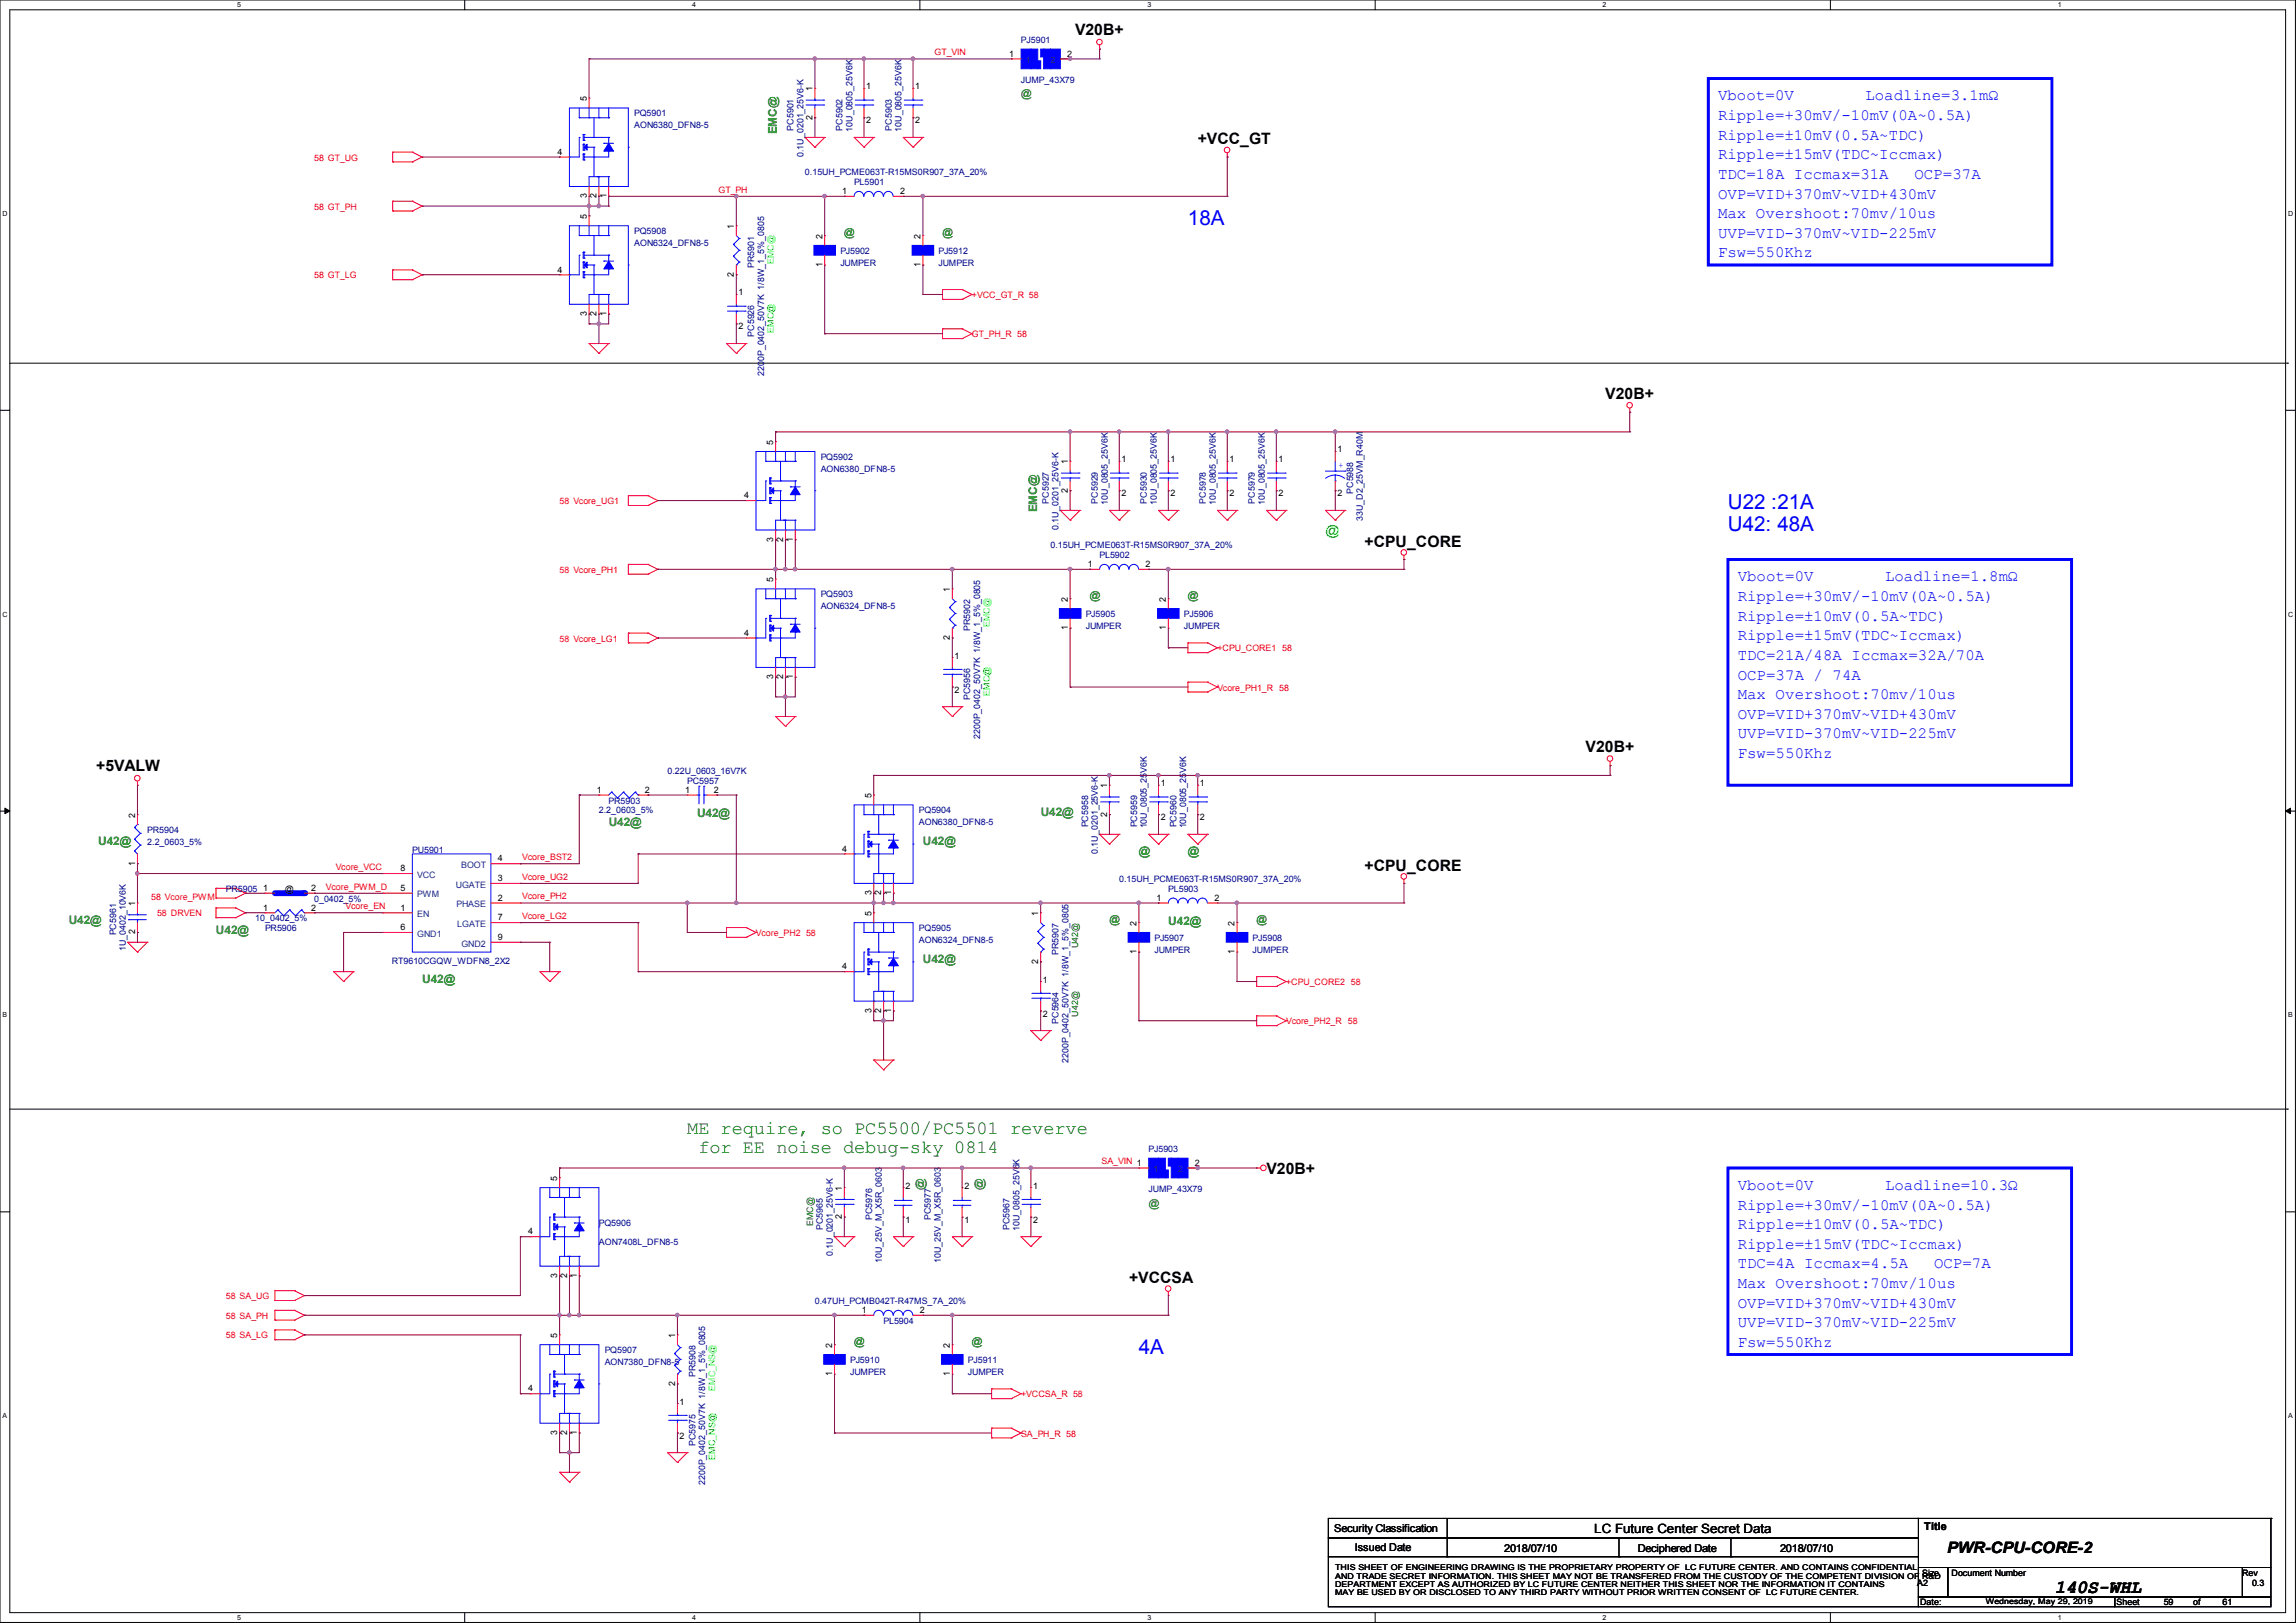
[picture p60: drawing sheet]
<svg xmlns="http://www.w3.org/2000/svg" width="297mm" height="210mm" viewBox="0 0 297 210" stroke-linecap="round" stroke-linejoin="round" font-family="sans-serif">
<defs><g id="words">
<g font-size="2.7" fill="#00f">
<text x="153.7" y="29.1">18A</text>
<text x="223.5" y="65.9">U22 :21A</text>
<text x="223.5" y="68.7">U42: 48A</text>
<text x="147.3" y="175.1">4A</text>
</g>
<g font-size="2.4" fill="#008000">
<text x="88.9" y="146.7">ME require, so PC5500/PC5501 reverve</text>
<text x="90.3" y="149.1">for EE noise debug-sky 0814</text>
</g>
<text font-size="2.4" x="265.8" y="206.1">140S-WHL</text>
<g font-size="2">
<text x="139.1" y="4.6">V20B+</text>
<text x="154.9" y="18.7">+VCC_GT</text>
<text x="207.6" y="51.6">V20B+</text>
<text x="176.5" y="70.7">+CPU_CORE</text>
<text x="12.4" y="99.8">+5VALW</text>
<text x="205.1" y="97.3">V20B+</text>
<text x="176.5" y="112.6">+CPU_CORE</text>
<text x="163.8" y="151.9">V20B+</text>
<text x="146" y="166">+VCCSA</text>
<text x="251.9" y="200.9">PWR-CPU-CORE-2</text>
</g>
<g font-size="2" fill="#00f">
<text x="222.2" y="13">Vboot=0V</text>
<text x="222.2" y="15.5">Ripple=+30mV/-10mV(0A~0.5A)</text>
<text x="241.3" y="13">Loadline=3.1mΩ</text>
<text x="222.2" y="23.2">TDC=18A Iccmax=31A</text>
<text x="222.2" y="18.1">Ripple=±10mV(0.5A~TDC)</text>
<text x="222.2" y="20.6">Ripple=±15mV(TDC~Iccmax)</text>
<text x="247.6" y="23.2">OCP=37A</text>
<text x="222.2" y="28.2">Max Overshoot:70mv/10us</text>
<text x="222.2" y="25.7">OVP=VID+370mV~VID+430mV</text>
<text x="222.2" y="30.8">UVP=VID-370mV~VID-225mV</text>
<text x="222.2" y="33.3">Fsw=550Khz</text>
<text x="224.8" y="75.2">Vboot=0V</text>
<text x="224.8" y="77.8">Ripple=+30mV/-10mV(0A~0.5A)</text>
<text x="243.8" y="75.2">Loadline=1.8mΩ</text>
<text x="224.8" y="80.3">Ripple=±10mV(0.5A~TDC)</text>
<text x="224.8" y="82.8">Ripple=±15mV(TDC~Iccmax)</text>
<text x="224.8" y="85.4">TDC=21A/48A Iccmax=32A/70A</text>
<text x="224.8" y="87.9">OCP=37A / 74A</text>
<text x="224.8" y="93">OVP=VID+370mV~VID+430mV</text>
<text x="224.8" y="95.5">UVP=VID-370mV~VID-225mV</text>
<text x="224.8" y="90.5">Max Overshoot:70mv/10us</text>
<text x="224.8" y="98.1">Fsw=550Khz</text>
<text x="224.8" y="154">Vboot=0V</text>
<text x="243.8" y="154">Loadline=10.3Ω</text>
<text x="224.8" y="156.5">Ripple=+30mV/-10mV(0A~0.5A)</text>
<text x="224.8" y="159">Ripple=±10mV(0.5A~TDC)</text>
<text x="224.8" y="161.6">Ripple=±15mV(TDC~Iccmax)</text>
<text x="224.8" y="164.1">TDC=4A Iccmax=4.5A</text>
<text x="224.8" y="166.7">Max Overshoot:70mv/10us</text>
<text x="250.2" y="164.1">OCP=7A</text>
<text x="224.8" y="169.2">OVP=VID+370mV~VID+430mV</text>
<text x="224.8" y="171.7">UVP=VID-370mV~VID-225mV</text>
<text x="224.8" y="174.3">Fsw=550Khz</text>
</g>
<text font-size="1.8" fill="#0f0" x="171.4" y="69.2">@</text>
<text font-size="1.7" x="206.2" y="198.3">LC Future Center Secret Data</text>
<g font-size="1.5" fill="#008000">
<text x="100.5" y="17.4" transform="rotate(-90 100.5 17.4)">EMC@</text>
<text x="134.2" y="66.3" transform="rotate(-90 134.2 66.3)">EMC@</text>
<text x="78.7" y="106.8">U42@</text>
<text x="90.2" y="105.7">U42@</text>
<text x="134.6" y="105.6">U42@</text>
<text x="12.7" y="109.4">U42@</text>
<text x="119.4" y="109.4">U42@</text>
<text x="147.3" y="110.7">@</text>
<text x="153.7" y="110.7">@</text>
<text x="8.9" y="119.5">U42@</text>
<text x="151.1" y="119.7">U42@</text>
<text x="27.9" y="120.8">U42@</text>
<text x="119.4" y="124.6">U42@</text>
<text x="54.6" y="127.2">U42@</text>
</g>
<g font-size="1.5" fill="#008040">
<text x="119.5" y="153.9" transform="rotate(-90 119.5 153.9)">@</text>
<text x="127.2" y="153.9" transform="rotate(-90 127.2 153.9)">@</text>
</g>
<g font-size="1.4" fill="#008040">
<text x="132.1" y="12.6">@</text>
<text x="148.6" y="156.1">@</text>
</g>
<g font-size="1.4" fill="#008000">
<text x="109.2" y="30.5">@</text>
<text x="121.9" y="30.5">@</text>
<text x="141" y="77.5">@</text>
<text x="153.7" y="77.5">@</text>
<text x="143.5" y="119.4">@</text>
<text x="162.6" y="119.4">@</text>
<text x="110.5" y="174">@</text>
<text x="125.7" y="174">@</text>
</g>
<g font-size="1.4">
<text x="248.9" y="197.9">Title</text>
<text x="172.6" y="198.3">Security Classification</text>
<text x="175.3" y="200.7">Issued Date</text>
<text x="194.6" y="200.8">2018/07/10</text>
<text x="211.8" y="200.8">Deciphered Date</text>
<text x="230.3" y="200.8">2018/07/10</text>
</g>
<g font-size="1.2">
<text x="105.1" y="11.8" transform="rotate(-90 105.1 11.8)">1</text>
<text x="75.9" y="13.1" transform="rotate(-90 75.9 13.1)">5</text>
<text x="105.1" y="15.5" transform="rotate(-90 105.1 15.5)">2</text>
<text x="75.9" y="28.3" transform="rotate(-90 75.9 28.3)">5</text>
<text x="75.9" y="25.7" transform="rotate(-90 75.9 25.7)">3</text>
<text x="77.2" y="25.7" transform="rotate(-90 77.2 25.7)">2</text>
<text x="78.4" y="25.7" transform="rotate(-90 78.4 25.7)">1</text>
<text x="94.9" y="29.6" transform="rotate(-90 94.9 29.6)">1</text>
<text x="94.9" y="35.8" transform="rotate(-90 94.9 35.8)">2</text>
<text x="106.4" y="34.5" transform="rotate(-90 106.4 34.5)">1</text>
<text x="106.4" y="30.9" transform="rotate(-90 106.4 30.9)">2</text>
<text x="119.1" y="34.5" transform="rotate(-90 119.1 34.5)">1</text>
<text x="119.1" y="30.9" transform="rotate(-90 119.1 30.9)">2</text>
<text x="75.9" y="40.9" transform="rotate(-90 75.9 40.9)">3</text>
<text x="77.2" y="40.9" transform="rotate(-90 77.2 40.9)">2</text>
<text x="78.4" y="40.9" transform="rotate(-90 78.4 40.9)">1</text>
<text x="100" y="57.5" transform="rotate(-90 100 57.5)">5</text>
<text x="138.1" y="63.8" transform="rotate(-90 138.1 63.8)">2</text>
<text x="138.1" y="60.1" transform="rotate(-90 138.1 60.1)">1</text>
<text x="100" y="70.1" transform="rotate(-90 100 70.1)">3</text>
<text x="101.3" y="70.1" transform="rotate(-90 101.3 70.1)">2</text>
<text x="102.6" y="70.1" transform="rotate(-90 102.6 70.1)">1</text>
<text x="100" y="75.3" transform="rotate(-90 100 75.3)">5</text>
<text x="122.9" y="76.6" transform="rotate(-90 122.9 76.6)">1</text>
<text x="138.1" y="77.9" transform="rotate(-90 138.1 77.9)">2</text>
<text x="150.8" y="77.9" transform="rotate(-90 150.8 77.9)">2</text>
<text x="122.9" y="82.8" transform="rotate(-90 122.9 82.8)">2</text>
<text x="138.1" y="81.5" transform="rotate(-90 138.1 81.5)">1</text>
<text x="150.8" y="81.5" transform="rotate(-90 150.8 81.5)">1</text>
<text x="100" y="87.9" transform="rotate(-90 100 87.9)">3</text>
<text x="101.3" y="87.9" transform="rotate(-90 101.3 87.9)">2</text>
<text x="102.6" y="87.9" transform="rotate(-90 102.6 87.9)">1</text>
<text x="143.2" y="102" transform="rotate(-90 143.2 102)">1</text>
<text x="17.5" y="105.8" transform="rotate(-90 17.5 105.8)">2</text>
<text x="112.7" y="103.3" transform="rotate(-90 112.7 103.3)">5</text>
<text x="143.2" y="105.7" transform="rotate(-90 143.2 105.7)">2</text>
<text x="17.5" y="112" transform="rotate(-90 17.5 112)">1</text>
<text x="17.5" y="117.2" transform="rotate(-90 17.5 117.2)">1</text>
<text x="112.7" y="118.5" transform="rotate(-90 112.7 118.5)">5</text>
<text x="112.7" y="115.8" transform="rotate(-90 112.7 115.8)">3</text>
<text x="114" y="115.8" transform="rotate(-90 114 115.8)">2</text>
<text x="115.3" y="115.8" transform="rotate(-90 115.3 115.8)">1</text>
<text x="134.3" y="118.5" transform="rotate(-90 134.3 118.5)">1</text>
<text x="147" y="119.8" transform="rotate(-90 147 119.8)">2</text>
<text x="159.7" y="119.8" transform="rotate(-90 159.7 119.8)">2</text>
<text x="17.5" y="120.9" transform="rotate(-90 17.5 120.9)">2</text>
<text x="134.3" y="124.7" transform="rotate(-90 134.3 124.7)">2</text>
<text x="147" y="123.4" transform="rotate(-90 147 123.4)">1</text>
<text x="159.7" y="123.4" transform="rotate(-90 159.7 123.4)">1</text>
<text x="112.7" y="131.1" transform="rotate(-90 112.7 131.1)">3</text>
<text x="114" y="131.1" transform="rotate(-90 114 131.1)">2</text>
<text x="115.3" y="131.1" transform="rotate(-90 115.3 131.1)">1</text>
<text x="72.1" y="152.8" transform="rotate(-90 72.1 152.8)">5</text>
<text x="108.9" y="154.1" transform="rotate(-90 108.9 154.1)">1</text>
<text x="108.9" y="157.7" transform="rotate(-90 108.9 157.7)">2</text>
<text x="72.1" y="165.4" transform="rotate(-90 72.1 165.4)">3</text>
<text x="73.4" y="165.4" transform="rotate(-90 73.4 165.4)">2</text>
<text x="74.6" y="165.4" transform="rotate(-90 74.6 165.4)">1</text>
<text x="72.1" y="173.1" transform="rotate(-90 72.1 173.1)">5</text>
<text x="87.3" y="173.1" transform="rotate(-90 87.3 173.1)">1</text>
<text x="87.3" y="179.3" transform="rotate(-90 87.3 179.3)">2</text>
<text x="107.6" y="178.1" transform="rotate(-90 107.6 178.1)">1</text>
<text x="107.6" y="174.4" transform="rotate(-90 107.6 174.4)">2</text>
<text x="122.9" y="178.1" transform="rotate(-90 122.9 178.1)">1</text>
<text x="122.9" y="174.4" transform="rotate(-90 122.9 174.4)">2</text>
<text x="72.1" y="185.7" transform="rotate(-90 72.1 185.7)">3</text>
<text x="73.4" y="185.7" transform="rotate(-90 73.4 185.7)">2</text>
<text x="74.6" y="185.7" transform="rotate(-90 74.6 185.7)">1</text>
</g>
<g font-size="1.2" fill="#000080">
<text x="102.6" y="16.9" transform="rotate(-90 102.6 16.9)">PC5901</text>
<text x="109" y="16.9" transform="rotate(-90 109 16.9)">PC5902</text>
<text x="110.3" y="17" transform="rotate(-90 110.3 17)">10U_0805_25V6K</text>
<text x="115.3" y="16.9" transform="rotate(-90 115.3 16.9)">PC5903</text>
<text x="116.6" y="17" transform="rotate(-90 116.6 17)">10U_0805_25V6K</text>
<text x="103.9" y="20.3" transform="rotate(-90 103.9 20.3)">0.1U_0201_25V6-K</text>
<text x="97.6" y="34.7" transform="rotate(-90 97.6 34.7)">PR5901</text>
<text x="97.6" y="43.6" transform="rotate(-90 97.6 43.6)">PC5926</text>
<text x="98.8" y="48.6" transform="rotate(-90 98.8 48.6)">2200P_0402_50V7K 1/8W_1_5%_0805</text>
<text x="135.7" y="65.2" transform="rotate(-90 135.7 65.2)">PC5927</text>
<text x="142" y="65.2" transform="rotate(-90 142 65.2)">PC5929</text>
<text x="143.3" y="65.3" transform="rotate(-90 143.3 65.3)">10U_0805_25V6K</text>
<text x="148.4" y="65.2" transform="rotate(-90 148.4 65.2)">PC5930</text>
<text x="149.6" y="65.3" transform="rotate(-90 149.6 65.3)">10U_0805_25V6K</text>
<text x="156" y="65.2" transform="rotate(-90 156 65.2)">PC5978</text>
<text x="157.3" y="65.3" transform="rotate(-90 157.3 65.3)">10U_0805_25V6K</text>
<text x="162.3" y="65.2" transform="rotate(-90 162.3 65.2)">PC5979</text>
<text x="163.6" y="65.3" transform="rotate(-90 163.6 65.3)">10U_0805_25V6K</text>
<text x="175" y="63.9" transform="rotate(-90 175 63.9)">PC5988</text>
<text x="136.9" y="68.6" transform="rotate(-90 136.9 68.6)">0.1U_0201_25V6-K</text>
<text x="176.3" y="67.4" transform="rotate(-90 176.3 67.4)">33U_D2_25VM_R40M</text>
<text x="125.5" y="81.7" transform="rotate(-90 125.5 81.7)">PR5902</text>
<text x="125.5" y="90.6" transform="rotate(-90 125.5 90.6)">PC5956</text>
<text x="126.8" y="95.6" transform="rotate(-90 126.8 95.6)">2200P_0402_50V7K 1/8W_1_5%_0805</text>
<text x="140.7" y="107.1" transform="rotate(-90 140.7 107.1)">PC5958</text>
<text x="147.1" y="107.1" transform="rotate(-90 147.1 107.1)">PC5959</text>
<text x="148.4" y="107.2" transform="rotate(-90 148.4 107.2)">10U_0805_25V6K</text>
<text x="152.2" y="107.1" transform="rotate(-90 152.2 107.1)">PC5960</text>
<text x="153.4" y="107.2" transform="rotate(-90 153.4 107.2)">10U_0805_25V6K</text>
<text x="142" y="110.5" transform="rotate(-90 142 110.5)">0.1U_0201_25V6-K</text>
<text x="15" y="121" transform="rotate(-90 15 121)">PC5961</text>
<text x="16.3" y="123.1" transform="rotate(-90 16.3 123.1)">1U_0402_10V6K</text>
<text x="136.9" y="123.6" transform="rotate(-90 136.9 123.6)">PR5907</text>
<text x="136.9" y="132.5" transform="rotate(-90 136.9 132.5)">PC5964</text>
<text x="138.2" y="137.5" transform="rotate(-90 138.2 137.5)">2200P_0402_50V7K 1/8W_1_5%_0805</text>
<text x="106.5" y="159.1" transform="rotate(-90 106.5 159.1)">PC5965</text>
<text x="112.8" y="157.9" transform="rotate(-90 112.8 157.9)">PC5976</text>
<text x="120.4" y="157.9" transform="rotate(-90 120.4 157.9)">PC5977</text>
<text x="130.6" y="159.1" transform="rotate(-90 130.6 159.1)">PC5967</text>
<text x="131.9" y="159.3" transform="rotate(-90 131.9 159.3)">10U_0805_25V6K</text>
<text x="107.7" y="162.6" transform="rotate(-90 107.7 162.6)">0.1U_0201_25V6-K</text>
<text x="114.1" y="163.4" transform="rotate(-90 114.1 163.4)">10U_25V_M_X5R_0603</text>
<text x="121.7" y="163.4" transform="rotate(-90 121.7 163.4)">10U_25V_M_X5R_0603</text>
<text x="90" y="178.2" transform="rotate(-90 90 178.2)">PR5908</text>
<text x="90" y="187.1" transform="rotate(-90 90 187.1)">PC5975</text>
<text x="91.2" y="192.2" transform="rotate(-90 91.2 192.2)">2200P_0402_50V7K 1/8W_1_5%_0805</text>
</g>
<g font-size="1.2" fill="#00ff40">
<text x="100.1" y="34.2" transform="rotate(-90 100.1 34.2)">EMC@</text>
<text x="128" y="81.2" transform="rotate(-90 128 81.2)">EMC@</text>
<text x="92.5" y="180" transform="rotate(-90 92.5 180)">EMC_NS@</text>
</g>
<g font-size="1.2" fill="#0f0">
<text x="100.1" y="43.1" transform="rotate(-90 100.1 43.1)">EMC@</text>
<text x="128" y="90" transform="rotate(-90 128 90)">EMC@</text>
<text x="92.5" y="188.8" transform="rotate(-90 92.5 188.8)">EMC_NS@</text>
</g>
<g font-size="1.2" fill="#008000">
<text x="139.5" y="122.7" transform="rotate(-90 139.5 122.7)">U42@</text>
<text x="139.5" y="131.6" transform="rotate(-90 139.5 131.6)">U42@</text>
<text x="105.2" y="158.6" transform="rotate(-90 105.2 158.6)">EMC@</text>
</g>
<g font-size="1.1" fill="#000080">
<text x="132.1" y="5.5">PJ5901</text>
<text x="132.1" y="10.8">JUMP_43X79</text>
<text x="82" y="15.1">PQ5901</text>
<text x="82" y="16.6">AON6380_DFN8-5</text>
<text x="104.1" y="22.7">0.15UH_PCME063T-R15MS0R907_37A_20%</text>
<text x="110.5" y="24">PL5901</text>
<text x="82" y="30.3">PQ5908</text>
<text x="82" y="31.8">AON6324_DFN8-5</text>
<text x="108.7" y="32.9">PJ5902</text>
<text x="108.7" y="34.4">JUMPER</text>
<text x="121.4" y="32.9">PJ5912</text>
<text x="121.4" y="34.4">JUMPER</text>
<text x="106.2" y="59.5">PQ5902</text>
<text x="106.2" y="61">AON6380_DFN8-5</text>
<text x="135.9" y="71">0.15UH_PCME063T-R15MS0R907_37A_20%</text>
<text x="106.2" y="77.3">PQ5903</text>
<text x="142.2" y="72.2">PL5902</text>
<text x="106.2" y="78.8">AON6324_DFN8-5</text>
<text x="140.4" y="79.8">PJ5905</text>
<text x="140.4" y="81.4">JUMPER</text>
<text x="153.1" y="79.8">PJ5906</text>
<text x="153.1" y="81.4">JUMPER</text>
<text x="86.4" y="100.2">0.22U_0603_16V7K</text>
<text x="88.9" y="101.4">PC5957</text>
<text x="19" y="107.8">PR5904</text>
<text x="77.5" y="105.2">2.2_0603_5%</text>
<text x="78.7" y="104">PR5903</text>
<text x="118.9" y="105.2">PQ5904</text>
<text x="118.9" y="106.8">AON6380_DFN8-5</text>
<text x="19" y="109.3">2.2_0603_5%</text>
<text x="53.3" y="110.3">PU5901</text>
<text x="29.2" y="115.4">PR5905</text>
<text x="33" y="119.2">10_0402_5%</text>
<text x="40.6" y="116.7">0_0402_5%</text>
<text x="144.8" y="114.1">0.15UH_PCME063T-R15MS0R907_37A_20%</text>
<text x="151.1" y="115.4">PL5903</text>
<text x="34.3" y="120.5">PR5906</text>
<text x="50.7" y="124.7">RT9610CGQW_WDFN8_2X2</text>
<text x="118.9" y="120.5">PQ5905</text>
<text x="118.9" y="122">AON6324_DFN8-5</text>
<text x="149.3" y="121.8">PJ5907</text>
<text x="149.3" y="123.3">JUMPER</text>
<text x="162" y="121.8">PJ5908</text>
<text x="162" y="123.3">JUMPER</text>
<text x="148.6" y="149.1">PJ5903</text>
<text x="148.6" y="154.3">JUMP_43X79</text>
<text x="77.5" y="158.6">PQ5906</text>
<text x="77.5" y="161.1">AON7408L_DFN8-5</text>
<text x="105.4" y="168.7">0.47UH_PCMB042T-R47MS_7A_20%</text>
<text x="114.3" y="171.3">PL5904</text>
<text x="78.2" y="175.1">PQ5907</text>
<text x="78.2" y="176.6">AON7380_DFN8-5</text>
<text x="110" y="176.4">PJ5910</text>
<text x="110" y="177.9">JUMPER</text>
<text x="125.2" y="176.4">PJ5911</text>
<text x="125.2" y="177.9">JUMPER</text>
</g>
<g font-size="1.1">
<text x="112" y="11.6">1</text>
<text x="118.4" y="11.6">1</text>
<text x="130.5" y="7.3">1</text>
<text x="138" y="7.3">2</text>
<text x="112" y="16">2</text>
<text x="118.4" y="16">2</text>
<text x="72.1" y="20">4</text>
<text x="109" y="25.1">1</text>
<text x="116.4" y="25.1">2</text>
<text x="72.1" y="35.3">4</text>
<text x="95.5" y="38.2">1</text>
<text x="95.5" y="42.6">2</text>
<text x="145.1" y="59.8">1</text>
<text x="151.4" y="59.8">1</text>
<text x="159" y="59.8">1</text>
<text x="165.4" y="59.8">1</text>
<text x="173" y="58.5">1</text>
<text x="96.3" y="64.5">4</text>
<text x="145.1" y="64.2">2</text>
<text x="151.4" y="64.2">2</text>
<text x="159" y="64.2">2</text>
<text x="165.4" y="64.2">2</text>
<text x="173" y="64.2">2</text>
<text x="140.7" y="73.4">1</text>
<text x="148.2" y="73.4">2</text>
<text x="96.3" y="82.3">4</text>
<text x="123.5" y="85.2">1</text>
<text x="123.5" y="89.6">2</text>
<text x="150.1" y="101.7">1</text>
<text x="155.2" y="101.7">1</text>
<text x="77.2" y="102.6">1</text>
<text x="83.4" y="102.6">2</text>
<text x="88.6" y="102.6">1</text>
<text x="92.3" y="102.6">2</text>
<text x="150.1" y="106.1">2</text>
<text x="155.2" y="106.1">2</text>
<text x="51.8" y="112.7">8</text>
<text x="64.4" y="111.5">4</text>
<text x="109" y="110.2">4</text>
<text x="34" y="115.3">1</text>
<text x="34" y="117.8">1</text>
<text x="36.8" y="115.4">@</text>
<text x="40.3" y="115.3">2</text>
<text x="40.3" y="117.8">2</text>
<text x="51.8" y="115.3">5</text>
<text x="51.8" y="117.8">1</text>
<text x="64.4" y="114">3</text>
<text x="64.4" y="119.1">7</text>
<text x="64.4" y="116.5">2</text>
<text x="149.6" y="116.5">1</text>
<text x="157.1" y="116.5">2</text>
<text x="51.8" y="120.4">6</text>
<text x="64.4" y="121.6">9</text>
<text x="109" y="125.4">4</text>
<text x="134.9" y="127.1">1</text>
<text x="134.9" y="131.5">2</text>
<text x="117.1" y="153.8">2</text>
<text x="124.7" y="153.8">2</text>
<text x="133.6" y="153.8">1</text>
<text x="154.5" y="150.8">2</text>
<text x="68.3" y="159.7">4</text>
<text x="117.1" y="158.2">1</text>
<text x="124.7" y="158.2">1</text>
<text x="133.6" y="158.2">2</text>
<text x="111.5" y="169.9">1</text>
<text x="119" y="169.9">2</text>
<text x="68.3" y="180">4</text>
<text x="87.9" y="181.7">1</text>
<text x="87.9" y="186.1">2</text>
<text x="248.6" y="203.9">Size</text>
<text x="252.5" y="203.9">Document Number</text>
<text x="290" y="203.9">Rev</text>
<text x="248" y="205.2">A2</text>
<text x="248.4" y="207.7">Date:</text>
<text x="273.8" y="207.7">Sheet</text>
<text x="279.9" y="207.7">59</text>
<text x="283.7" y="207.7">of</text>
<text x="287.5" y="207.7">61</text>
<text x="291.3" y="205.2">0.3</text>
</g>
<g font-size="1.1" fill="#f00">
<text x="120.9" y="7.2">GT_VIN</text>
<text x="40.6" y="20.8">58 GT_UG</text>
<text x="40.6" y="27.1">58 GT_PH</text>
<text x="93" y="24.9">GT_PH</text>
<text x="40.6" y="36">58 GT_LG</text>
<text x="125.7" y="38.6">+VCC_GT_R 58</text>
<text x="125.7" y="43.6">GT_PH_R 58</text>
<text x="72.4" y="65.2">58 Vcore_UG1</text>
<text x="72.4" y="74.1">58 Vcore_PH1</text>
<text x="72.4" y="83">58 Vcore_LG1</text>
<text x="157.5" y="89.4">Vcore_PH1_R 58</text>
<text x="157.5" y="84.3">+CPU_CORE1 58</text>
<text x="43.4" y="112.6">Vcore_VCC</text>
<text x="67.6" y="111.3">Vcore_BST2</text>
<text x="67.6" y="113.8">Vcore_UG2</text>
<text x="19.6" y="116.4">58 Vcore_PWM</text>
<text x="20.3" y="118.6">58 DRVEN</text>
<text x="42.2" y="115.1">Vcore_PWM_D</text>
<text x="44.7" y="117.6">Vcore_EN</text>
<text x="67.6" y="118.9">Vcore_LG2</text>
<text x="67.6" y="116.4">Vcore_PH2</text>
<text x="97.8" y="121.1">Vcore_PH2 58</text>
<text x="166.4" y="127.5">+CPU_CORE2 58</text>
<text x="166.4" y="132.5">Vcore_PH2_R 58</text>
<text x="142.5" y="150.7">SA_VIN 1</text>
<text x="29.2" y="170.6">58 SA_PH</text>
<text x="29.2" y="173.2">58 SA_LG</text>
<text x="29.2" y="168.1">58 SA_UG</text>
<text x="132.1" y="180.8">+VCCSA_R 58</text>
<text x="132.1" y="185.9">SA_PH_R 58</text>
</g>
<g font-size="1.1" fill="#004080">
<text x="132.7" y="8.2">1</text>
<text x="135.9" y="8.2">2</text>
<text x="54" y="113.6">VCC</text>
<text x="59.6" y="112.3">BOOT</text>
<text x="54" y="116.1">PWM</text>
<text x="54" y="118.7">EN</text>
<text x="59" y="114.8">UGATE</text>
<text x="59" y="117.4">PHASE</text>
<text x="59.1" y="119.9">LGATE</text>
<text x="54" y="121.2">GND1</text>
<text x="59.7" y="122.5">GND2</text>
<text x="149.2" y="151.7">1</text>
<text x="152.4" y="151.7">2</text>
</g>
<text font-size="1.1" fill="#00f" x="173.1" y="60.5">+</text>
<g font-size="1">
<text x="172.7" y="203.2">THIS SHEET OF ENGINEERING DRAWING IS THE PROPRIETARY PROPERTY OF LC FUTURE CENTER. AND CONTAINS CONFIDENTIAL</text>
<text x="172.7" y="204.3">AND TRADE SECRET INFORMATION. THIS SHEET MAY NOT BE TRANSFERED FROM THE CUSTODY OF THE COMPETENT DIVISION OF R&amp;D</text>
<text x="172.7" y="205.3">DEPARTMENT EXCEPT AS AUTHORIZED BY LC FUTURE CENTER NEITHER THIS SHEET NOR THE INFORMATION IT CONTAINS</text>
<text x="172.7" y="206.4">MAY BE USED BY OR DISCLOSED TO ANY THIRD PARTY WITHOUT PRIOR WRITTEN CONSENT OF LC FUTURE CENTER.</text>
<text x="256.9" y="207.5">Wednesday, May 29, 2019</text>
</g>
<g font-size=".9">
<text x="30.7" y=".9">5</text>
<text x="89.5" y=".9">4</text>
<text x="148.4" y=".9">3</text>
<text x="207.3" y=".9">2</text>
<text x="266.2" y=".9">1</text>
<text x=".3" y="28">D</text>
<text x="296" y="28">D</text>
<text x=".3" y="79.8">C</text>
<text x="296" y="79.8">C</text>
<text x=".3" y="131.7">B</text>
<text x="296" y="131.7">B</text>
<text x=".3" y="183.5">A</text>
<text x="296" y="183.5">A</text>
<text x="30.7" y="209.6">5</text>
<text x="89.5" y="209.6">4</text>
<text x="148.4" y="209.6">3</text>
<text x="207.3" y="209.6">2</text>
<text x="266.2" y="209.6">1</text>
</g>
</g></defs>
<path d="M0 0h296.9v209.9h-296.9zM1.3 1.3h294.4v207.4h-294.4z" fill="none" stroke="#000" stroke-width=".13"/>
<g fill="#fff">
<path d="M30.7 .1h.5v1h-.5z"/>
<path d="M30.7 208.8h.5v1h-.5z"/>
</g>
<path d="M60.1 0v1.3M60.1 208.7v1.2" fill="none" stroke="#000" stroke-width=".13"/>
<g fill="#fff">
<path d="M89.5 .1h.5v1h-.5z"/>
<path d="M89.5 208.8h.5v1h-.5z"/>
</g>
<path d="M119 0v1.3M119 208.7v1.2" fill="none" stroke="#000" stroke-width=".13"/>
<g fill="#fff">
<path d="M148.4 .1h.5v1h-.5z"/>
<path d="M148.4 208.8h.5v1h-.5z"/>
</g>
<path d="M177.9 0v1.3M177.9 208.7v1.2" fill="none" stroke="#000" stroke-width=".13"/>
<g fill="#fff">
<path d="M207.3 .1h.5v1h-.5z"/>
<path d="M207.3 208.8h.5v1h-.5z"/>
</g>
<path d="M236.8 0v1.3M236.8 208.7v1.2" fill="none" stroke="#000" stroke-width=".13"/>
<g fill="#fff">
<path d="M266.2 .1h.5v1h-.5z"/>
<path d="M266.2 208.8h.5v1h-.5z"/>
<path d="M.3 27.2h.7v1h-.7z"/>
<path d="M296 27.2h.6v1h-.6z"/>
<path d="M.3 79h.7v1h-.7z"/>
<path d="M296 79h.6v1h-.6z"/>
</g>
<path d="M0 53.1h1.3M295.7 53.1h1.2" fill="none" stroke="#000" stroke-width=".13"/>
<g fill="#fff">
<path d="M.3 130.9h.6v1h-.6z"/>
<path d="M296 130.9h.6v1h-.6z"/>
</g>
<path d="M0 104.9h1.3M295.7 104.9h1.2" fill="none" stroke="#000" stroke-width=".13"/>
<path d="M.6 104.6l.7 .3-.7 .4zM295.7 104.9l.6-.3v.7z" fill="#000" stroke="#000" stroke-width=".13"/>
<g fill="#fff">
<path d="M.3 182.7h.6v1h-.6z"/>
<path d="M296 182.7h.5v1h-.5z"/>
</g>
<g fill="none" stroke="#000" stroke-width=".13">
<path d="M1.3 47h294.6M295.9 47h.1M0 156.8h1.3M1.3 143.5h294.6M295.7 156.8h1.2M295.9 143.5h.1M171.8 196.5h76.4v2.5h-76.4zM171.8 199h76.4v2.4h-76.4zM187.2 199h.1M187.2 196.5v4.9M209.4 199v2.4M223.9 199v2.4"/>
<path d="M248 196.5h45.8M293.8 196.5h.1M293.8 196.5v6.3M171.8 201.4h76.4v6.5h-76.4zM187.2 201.4h.1M209.4 201.4h.1M223.9 201.4h.1M248.2 202.8h3.8v3.8h-3.8zM248.2 206.6h25.4v1.3h-25.4zM252 202.8h38.1v3.8h-38.1zM273.6 206.6h20.2v1.3h-20.2zM290.1 202.8h3.7v3.8h-3.7z"/>
</g>
<path d="M221 10.2h44.4v24.1h-44.4zM223.5 72.4h44.5v29.2h-44.5zM223.5 151.1h44.5v24.2h-44.5z" fill="none" stroke="#00f" stroke-width=".38"/>
<g fill="none" stroke="#f00" stroke-width=".13">
<path d="M50.8 19.7h.1M50.8 19.7v1.3M50.8 19.7h2.5M53.3 19.7h.1M53.3 19.7l1.3 .6M104.1 17.8h.1M104.1 17.8h2.6M104.1 17.8l1.3 1.3M105.4 19.1h.1M106.7 17.8h.1M106.7 17.8l-1.3 1.3M110.5 17.8h.1"/>
<path d="M110.5 17.8h2.5M110.5 17.8l1.3 1.3M111.8 19.1h.1M113 17.8h.1M113 17.8l-1.2 1.3M116.8 17.8h.1M116.8 17.8h2.6M116.8 17.8l1.3 1.3M118.1 19.1h.1M119.4 17.8h.1M119.4 17.8l-1.3 1.3M142.2 6.3h.1"/>
<path d="M142.2 5.8v.5M158.7 19.8v.5M50.8 27.3h.1M50.8 26h.1M50.8 21h.1M50.8 36.2h.1M50.8 34.9h.1M50.8 26h2.5M50.8 27.3h2.5M50.8 26v1.3M50.8 34.9v1.3M50.8 21h2.5"/>
<path d="M50.8 34.9h2.5M50.8 36.2h2.5M53.3 26h.1M53.3 27.3h.1M53.3 21h.1M53.3 34.9h.1M53.3 36.2h.1M53.3 26l1.3 .7M53.3 34.9l1.3 .7M54.6 26.7h.1M54.6 20.3h.1M54.6 35.6h.1"/>
<path d="M54.6 26.7l-1.3 .6M54.6 20.3l-1.3 .7M54.6 35.6l-1.3 .6M121.9 37.5h.1M121.9 38.7h.1M121.9 37.5v1.2M121.9 37.5h2.6M121.9 38.7h2.6M124.5 37.5h.1M124.5 38.7h.1M124.5 37.5l1.2 .6M125.7 38.1h.1"/>
<path d="M125.7 38.1l-1.2 .6M158.7 20.3h.1M76.2 44.4h.1M76.2 44.4h2.5M76.2 44.4l1.3 1.3M77.5 45.7h.1M78.7 44.4h.1M78.7 44.4l-1.2 1.3M94 44.4h.1M94 44.4h2.5M94 44.4l1.2 1.3M95.2 45.7h.1"/>
<path d="M96.5 44.4h.1M96.5 44.4l-1.3 1.3M121.9 42.5h.1M121.9 43.8h.1M121.9 42.5h2.6M121.9 42.5v1.3M121.9 43.8h2.6M124.5 42.5h.1M124.5 43.8h.1M124.5 42.5l1.2 .7M125.7 43.2h.1M125.7 43.2l-1.2 .6"/>
<path d="M172.7 58.4h.1M172.7 58.4v1.3M210.8 53.3h.1M210.8 52.8v.5M81.3 74.3h.1M81.3 73h.1M81.3 65.4h.1M81.3 64.1h.1M81.3 64.1v1.3M81.3 73v1.3M81.3 73h2.5M81.3 74.3h2.5"/>
<path d="M81.3 64.1h2.5M81.3 65.4h2.5M83.8 73h.1M83.8 74.3h.1M83.8 64.1h.1M83.8 65.4h.1M83.8 73l1.3 .7M83.8 64.1l1.3 .7M85.1 73.7h.1M85.1 64.8h.1M85.1 73.7l-1.3 .6M85.1 64.8l-1.3 .6"/>
<path d="M137.2 66h.1M137.2 66h2.5M137.2 66l1.2 1.3M138.4 67.3h.1M139.7 66h.1M139.7 66l-1.3 1.3M143.5 66h.1M143.5 66h2.5M143.5 66l1.3 1.3M144.8 67.3h.1M146 66h.1M146 66l-1.2 1.3"/>
<path d="M149.9 66h.1M149.9 66h2.5M149.9 66l1.2 1.3M151.1 67.3h.1M152.4 66h.1M152.4 66l-1.3 1.3M157.5 66h.1M157.5 66h2.5M157.5 66l1.2 1.3M158.7 67.3h.1M160 66h.1M160 66l-1.3 1.3"/>
<path d="M163.8 66h.1M163.8 66h2.6M163.8 66l1.3 1.3M165.1 67.3h.1M166.4 66h.1M166.4 66l-1.3 1.3M171.4 66h.1M171.4 66h2.6M171.4 66l1.3 1.3M172.7 67.3h.1M172.7 63.5h.1M172.7 62.2v1.3"/>
<path d="M174 66h.1M174 66l-1.3 1.3M181.6 72.4h.1M181.6 71.9v.5M81.3 83.2h.1M81.3 81.9h.1M81.3 81.9h2.5M81.3 83.2h2.5M81.3 81.9v1.3M83.8 81.9h.1M83.8 83.2h.1M83.8 81.9l1.3 .6"/>
<path d="M85.1 82.5h.1M85.1 82.5l-1.3 .7M100.3 92.7h.1M100.3 92.7h2.6M100.3 92.7l1.3 1.3M101.6 94h.1M102.9 92.7h.1M102.9 92.7l-1.3 1.3M121.9 91.4h.1M121.9 91.4h2.6M121.9 91.4l1.3 1.3M123.2 92.7h.1"/>
<path d="M124.5 91.4h.1M124.5 91.4l-1.3 1.3M153.7 88.3h.1M153.7 89.5h.1M153.7 83.2h.1M153.7 84.5h.1M153.7 83.2h2.5M153.7 88.3h2.5M153.7 83.2v1.3M153.7 88.3v1.2M153.7 89.5h2.5M153.7 84.5h2.5"/>
<path d="M156.2 88.3h.1M156.2 89.5h.1M156.2 83.2h.1M156.2 84.5h.1M156.2 88.3l1.3 .6M156.2 83.2l1.3 .6M157.5 88.9h.1M157.5 83.8h.1M157.5 88.9l-1.3 .6M157.5 83.8l-1.3 .7M208.3 99.1h.1M208.3 98.6v.5"/>
<path d="M17.8 101.6h.1M17.8 101.1v.5M27.9 114.9h.1M27.9 116.2h.1M27.9 118.7h.1M27.9 117.5h.1M27.9 116.2h2.6M27.9 114.9h2.6M27.9 114.9v1.3M27.9 117.5v1.2M27.9 117.5h2.6M27.9 118.7h2.6"/>
<path d="M30.5 116.2h.1M30.5 114.9h.1M30.5 117.5h.1M30.5 118.7h.1M30.5 114.9l1.2 .7M30.5 117.5l1.2 .6M31.7 115.6h.1M31.7 118.1h.1M31.7 115.6l-1.2 .6M31.7 118.1l-1.2 .6M142.2 107.9h.1M142.2 107.9h2.6"/>
<path d="M142.2 107.9l1.3 1.3M143.5 109.2h.1M144.8 107.9h.1M144.8 107.9l-1.3 1.3M148.6 107.9h.1M148.6 107.9h2.5M148.6 107.9l1.3 1.3M149.9 109.2h.1M151.1 107.9h.1M151.1 107.9l-1.2 1.3M153.7 107.9h.1M153.7 107.9h2.5"/>
<path d="M153.7 107.9l1.2 1.3M154.9 109.2h.1M156.2 107.9h.1M156.2 107.9l-1.3 1.3M181.6 114.3h.1M181.6 113.8v.5M16.5 121.9h.1M16.5 121.9h2.5M16.5 121.9l1.3 1.3M17.8 123.2h.1M19 121.9h.1M19 121.9l-1.2 1.3"/>
<path d="M43.2 125.7h.1M43.2 125.7h2.5M43.2 125.7l1.2 1.3M44.4 127h.1M45.7 125.7h.1M45.7 125.7l-1.3 1.3M69.8 125.7h.1M69.8 125.7h2.6M69.8 125.7l1.3 1.3M71.1 127h.1M72.4 125.7h.1M72.4 125.7l-1.3 1.3"/>
<path d="M94 120h.1M94 121.3h.1M94 120h2.5M94 120v1.3M94 121.3h2.5M96.5 120h.1M96.5 121.3h.1M96.5 120l1.3 .6M97.8 120.6h.1M97.8 120.6l-1.3 .7M113 137.2h.1M113 137.2h2.6"/>
<path d="M113 137.2l1.3 1.2M114.3 138.4h.1M115.6 137.2h.1M115.6 137.2l-1.3 1.2M133.3 133.3h.1M133.3 133.3h2.6M133.3 133.3l1.3 1.3M134.6 134.6h.1M135.9 133.3h.1M135.9 133.3l-1.3 1.3M162.6 131.4h.1M162.6 132.7h.1"/>
<path d="M162.6 126.4h.1M162.6 127.6h.1M162.6 131.4h2.5M162.6 126.4v1.2M162.6 131.4v1.3M162.6 132.7h2.5M162.6 126.4h2.5M162.6 127.6h2.5M165.1 131.4h.1M165.1 132.7h.1M165.1 126.4h.1M165.1 127.6h.1"/>
<path d="M165.1 131.4l1.3 .7M165.1 126.4l1.3 .6M166.4 132.1h.1M166.4 127h.1M166.4 132.1l-1.3 .6M166.4 127l-1.3 .6M72.4 152.4h.1M72.4 152.4v1.3M124.5 157.5h.1M124.5 153.7h.1M124.5 153.7v1.2M124.5 156.2v1.3"/>
<path d="M162.6 151.1h.1M162.6 151.1h.5M35.6 170.8h.1M35.6 169.5h.1M35.6 168.3h.1M35.6 167h.1M35.6 173.4h.1M35.6 172.1h.1M35.6 169.5h2.5M35.6 170.8h2.5M35.6 167v1.3M35.6 169.5v1.3"/>
<path d="M35.6 172.1v1.3M35.6 167h2.5M35.6 168.3h2.5M35.6 172.1h2.5M35.6 173.4h2.5M38.1 169.5h.1M38.1 170.8h.1M38.1 167h.1M38.1 168.3h.1M38.1 172.1h.1M38.1 173.4h.1M38.1 169.5l1.3 .7"/>
<path d="M38.1 167l1.3 .6M38.1 172.1l1.3 .6M39.4 170.2h.1M39.4 167.6h.1M39.4 172.7h.1M39.4 170.2l-1.3 .6M39.4 167.6l-1.3 .7M39.4 172.7l-1.3 .7M68.6 160h.1M68.6 160h1.2M72.4 165.1h.1M72.4 163.8v1.3"/>
<path d="M73.7 165.1h.1M73.7 163.8v1.3M74.9 165.1h.1M74.9 163.8v1.3M107.9 160h.1M107.9 160h2.6M107.9 160l1.3 1.3M109.2 161.3h.1M110.5 160h.1M110.5 160l-1.3 1.3M115.6 160h.1M115.6 160h2.5"/>
<path d="M115.6 160l1.2 1.3M116.8 161.3h.1M118.1 160h.1M118.1 160l-1.3 1.3M123.2 160h.1M123.2 160h2.5M123.2 160l1.3 1.3M124.5 161.3h.1M125.7 160h.1M125.7 160l-1.2 1.3M128.3 179.7h.1M128.3 179.7h2.5"/>
<path d="M128.3 179.7v1.3M130.8 179.7h.1M130.8 179.7l1.3 .6M132.1 160h.1M132.1 160h2.5M132.1 160l1.2 1.3M133.3 161.3h.1M134.6 160h.1M134.6 160l-1.3 1.3M151.1 167.6h.1M151.1 167.1v.5M72.4 190.5h.1"/>
<path d="M72.4 190.5h2.5M72.4 190.5l1.3 1.3M73.7 191.8h.1M74.9 190.5h.1M74.9 190.5l-1.2 1.3M86.4 188h.1M86.4 188h2.5M86.4 188l1.2 1.2M87.6 189.2h.1M88.9 188h.1M88.9 188l-1.3 1.2M128.3 181h.1"/>
<path d="M128.3 184.8h.1M128.3 186.1h.1M128.3 184.8v1.3M128.3 181h2.5M128.3 184.8h2.5M128.3 186.1h2.5M130.8 181h.1M130.8 184.8h.1M130.8 186.1h.1M130.8 184.8l1.3 .6M132.1 180.3h.1M132.1 185.4h.1"/>
<path d="M132.1 180.3l-1.3 .7M132.1 185.4l-1.3 .7"/>
<circle cx="142.2" cy="5.4" r=".36"/>
<circle cx="158.7" cy="19.4" r=".36"/>
<circle cx="210.8" cy="52.4" r=".36"/>
<circle cx="181.6" cy="71.5" r=".36"/>
<circle cx="208.3" cy="98.1" r=".36"/>
<circle cx="17.8" cy="100.7" r=".36"/>
<circle cx="181.6" cy="113.4" r=".36"/>
<circle cx="163.4" cy="151.1" r=".36"/>
<circle cx="151.1" cy="166.7" r=".36"/>
</g>
<g fill="none" stroke="#00f" stroke-width=".13">
<path d="M172.7 59.7v1.3M171.4 61h2.6M172.7 61h.1M172.7 61.5a2.02 2.02 0 0 1 1.2 .4M172.7 61.5a2 2 0 0 0-1.2 .4M172.7 62.2h.1M172.7 61.5v.7M174 61h.1M69.8 153.7h7.7v10.1h-7.7zM71.1 157.5h.1M71.1 154.9h.1M71.1 153.7v1.2"/>
<path d="M71.1 157.5v2.5h-1.3M71.1 154.9h3.8M71.6 159.6h.1M71.6 158.4h.1M71.6 157.1h.1M71.6 157.1v.8h.2M71.6 158.4v.7h.2M71.6 159.6v.8h.2M71.6 159.6h.2M71.6 158.4h.2M71.6 157.1h.2M71.8 159.6h.1"/>
<path d="M71.8 159.1h.1M71.8 158.4h.1M71.8 157.9h.1M71.8 157.1h.1M71.8 157.1v.8M71.8 158.4v.7M71.8 159.6v.8M71.8 157.5h3.1M72.1 158.8h.1M72.1 158.8h.9M72.4 154.9h.1M72.4 153.7v1.2"/>
<path d="M73 157.5h.1M73 158.8h.1M73 154.9v2.6M73 158.8v3.8M73.7 154.9h.1M73.7 153.7v1.2M74.3 158.2h.1M74.3 158.2h1.3M74.9 158.8h.1M74.9 159.3h.1M74.9 157.5h.1M74.9 154.9h.1"/>
<path d="M74.9 153.7v1.2M74.9 157.5v.7M74.9 159.3v.7h-3.1M77.5 158.8h.1M123.3 155.3h.1M123.3 156h.1M123.3 155.3h2.3M123.3 156h2.3M124.5 156h.1M124.5 155.3h.1M124.5 154.9v.4M124.5 156v.2"/>
<path d="M69.8 160h.1M71.8 160.4h.1M71.8 160h.1M72.4 163.8h.1M73 160h.1M73.4 162.6h.1M73.5 162.6h.1M73.7 163.8h.1M73.7 162.6h.1M73.7 162.6v1.2M74.9 162.6h.1M74.9 163.8h.1"/>
<path d="M74.9 162.6v1.2M74.9 162.6h-2.5v1.2"/>
</g>
<g fill="#00f" stroke="#00f" stroke-width=".13">
<path d="M74.9 158.2l.7 1.1h-1.3z"/>
<path d="M72.1 158.4v.7l-.3-.3z"/>
</g>
<path d="M35.6 115.6h3.8" fill="none" stroke="#00f" stroke-width=".76"/>
<circle cx="39.4" cy="115.6" r=".38" fill="#00f"/>
<g fill="none" stroke="#f00" stroke-width=".13">
<path d="M76.2 12.7h.1M76.2 12.7v1.3M105.4 11.4h.1M105.4 15.2h.1M105.4 11.4v1.3M105.4 14v1.2M111.8 11.4h.1M111.8 15.2h.1M111.8 11.4v1.3M111.8 14v1.2M118.1 11.4h.1M118.1 15.2h.1"/>
<path d="M118.1 11.4v1.3M118.1 14v1.2M130.8 7.6h.1M130.8 7.6h1.3M137.2 7.6h1.2M138.4 7.6h.1M72.4 35.6h.1M72.4 20.3h.1M72.4 35.6h1.3M72.4 20.3h1.3M76.2 27.9h.1M76.2 25.4h.1"/>
<path d="M76.2 24.1v1.3M76.2 27.9v1.3M76.2 39.4v1.2M77.5 25.4h.1M77.5 24.1v1.3M77.5 39.4v1.2M78.7 25.4h.1M78.7 24.1v1.3M78.7 39.4v1.2M95.2 29.2h.1M95.2 35.6h.1M95.2 38.1h.1"/>
<path d="M95.2 29.2v1.3M95.2 34.3v1.3M95.2 38.1v1.3M106.7 34.3h.1M106.7 30.5h.1M106.7 30.5v1.3M106.7 33v1.3M109.2 25.4h.1M109.2 25.4h1.3M115.6 25.4h1.2M116.8 25.4h.1M119.4 34.3h.1"/>
<path d="M119.4 30.5h.1M119.4 30.5v1.3M119.4 33v1.3M76.2 40.6h.1M77.5 40.6h.1M78.7 40.6h.1M95.2 41.9h.1M95.2 40.6v1.3M100.3 57.2h.1M100.3 57.2v1.2M138.4 59.7h.1M138.4 59.7v1.3"/>
<path d="M144.8 59.7h.1M144.8 59.7v1.3M151.1 59.7h.1M151.1 59.7v1.3M158.7 59.7h.1M158.7 59.7v1.3M165.1 59.7h.1M165.1 59.7v1.3M96.5 64.8h.1M96.5 64.8h1.3M100.3 74.9h.1M100.3 69.8h.1"/>
<path d="M100.3 68.6v1.2M100.3 74.9v1.3M101.6 69.8h.1M101.6 68.6v1.2M102.9 69.8h.1M102.9 68.6v1.2M123.2 76.2h.1M123.2 76.2v1.3M138.4 77.5h.1M138.4 63.5h.1M138.4 62.2v1.3M138.4 77.5v1.2"/>
<path d="M141 73.7h.1M141 73.7h1.2M144.8 63.5h.1M144.8 62.2v1.3M147.3 73.7h1.3M148.6 73.7h.1M151.1 77.5h.1M151.1 63.5h.1M151.1 62.2v1.3M151.1 77.5v1.2M158.7 63.5h.1M158.7 62.2v1.3"/>
<path d="M165.1 63.5h.1M165.1 62.2v1.3M96.5 82.5h.1M96.5 82.5h1.3M100.3 87.6h.1M100.3 86.4v1.2M101.6 87.6h.1M101.6 86.4v1.2M102.9 87.6h.1M102.9 86.4v1.2M123.2 82.5h.1M123.2 85.1h.1"/>
<path d="M123.2 88.9h.1M123.2 81.3v1.2M123.2 85.1v1.3M123.2 87.6v1.3M138.4 81.3h.1M138.4 80v1.3M151.1 81.3h.1M151.1 80v1.3M17.8 116.8h.1M17.8 111.8h.1M17.8 105.4h.1M17.8 105.4v1.3"/>
<path d="M17.8 110.5v1.3M17.8 116.8v1.3M17.8 119.4v1.2M34.3 115.6h.1M34.3 118.1h.1M34.3 115.6h1.3M34.3 118.1h1.3M39.4 115.6h1.2M39.4 118.1h1.2M40.6 115.6h.1M40.6 118.1h.1M49.5 115.6h.1"/>
<path d="M49.5 113h.1M49.5 118.1h.1M49.5 115.6h3.8M49.5 118.1h3.8M49.5 113h3.8M63.5 116.8h3.8M63.5 114.3h3.8M63.5 111.8h3.8M63.5 119.4h3.8M67.3 114.3h.1M67.3 111.8h.1M67.3 119.4h.1"/>
<path d="M67.3 116.8h.1M77.5 102.9h.1M77.5 102.9h1.2M82.5 102.9h1.3M83.8 102.9h.1M88.9 102.9h.1M88.9 102.9h1.3M91.4 102.9h1.3M92.7 102.9h.1M109.2 110.5h.1M109.2 110.5h1.3M113 118.1h.1"/>
<path d="M113 115.6h.1M113 102.9h.1M113 102.9v1.2M113 114.3v1.3M113 118.1v1.3M114.3 115.6h.1M114.3 114.3v1.3M115.6 115.6h.1M115.6 114.3v1.3M134.6 118.1h.1M134.6 118.1v1.3M143.5 101.6h.1"/>
<path d="M143.5 105.4h.1M143.5 101.6v1.3M143.5 104.1v1.3M147.3 119.4h.1M147.3 119.4v1.2M149.9 116.8h.1M149.9 101.6h.1M149.9 105.4h.1M149.9 116.8h1.2M149.9 101.6v1.3M149.9 104.1v1.3M154.9 101.6h.1"/>
<path d="M154.9 105.4h.1M154.9 101.6v1.3M154.9 104.1v1.3M156.2 116.8h1.3M157.5 116.8h.1M160 119.4h.1M160 119.4v1.2M17.8 120.6h.1M49.5 120.6h.1M49.5 120.6h3.8M63.5 121.9h3.8M67.3 121.9h.1"/>
<path d="M109.2 125.7h.1M109.2 125.7h1.3M113 130.8h.1M113 129.5v1.3M114.3 130.8h.1M114.3 129.5v1.3M115.6 130.8h.1M115.6 129.5v1.3M134.6 127h.1M134.6 130.8h.1M134.6 124.5h.1M134.6 123.2v1.3"/>
<path d="M134.6 127v1.3M134.6 129.5v1.3M147.3 123.2h.1M147.3 121.9v1.3M160 123.2h.1M160 121.9v1.3M109.2 153.7h.1M109.2 157.5h.1M109.2 153.7v1.2M109.2 156.2v1.3M116.8 157.5h.1M116.8 153.7h.1"/>
<path d="M116.8 153.7v1.2M116.8 156.2v1.3M133.3 153.7h.1M133.3 157.5h.1M133.3 153.7v1.2M133.3 156.2v1.3M147.3 151.1h.1M147.3 151.1h1.3M153.7 151.1h1.2M154.9 151.1h.1M72.4 172.7h.1M72.4 172.7v1.3"/>
<path d="M87.6 172.7h.1M87.6 179.1h.1M87.6 172.7v1.3M87.6 177.8v1.3M107.9 177.8h.1M107.9 174h.1M107.9 174v1.3M107.9 176.5v1.3M111.8 170.2h.1M111.8 170.2h1.2M118.1 170.2h1.3M119.4 170.2h.1"/>
<path d="M123.2 177.8h.1M123.2 174h.1M123.2 174v1.3M123.2 176.5v1.3M68.6 180.3h.1M68.6 180.3h1.2M72.4 185.4h.1M72.4 184.1v1.3M73.7 185.4h.1M73.7 184.1v1.3M74.9 185.4h.1M74.9 184.1v1.3"/>
<path d="M87.6 181.6h.1M87.6 185.4h.1M87.6 181.6v1.3M87.6 184.1v1.3"/>
</g>
<g fill="#00f" stroke="#00f" stroke-width=".13">
<path d="M102.9 80.8l.6 1h-1.3z"/>
<path d="M99.7 81.3l.4-.4v.8z"/>
<path d="M115.6 124l.6 1h-1.3z"/>
<path d="M112.8 124.1v.7l-.4-.3z"/>
<path d="M74.9 178.6l.7 1h-1.3z"/>
<path d="M71.8 179.1l.3-.4v.8z"/>
<path d="M102.9 63l.6 1h-1.3z"/>
<path d="M99.7 63.5l.4-.4v.8z"/>
<path d="M115.6 108.7l.6 1h-1.3z"/>
<path d="M112.8 108.8v.8l-.4-.4z"/>
<path d="M78.7 33.8l.7 1h-1.3z"/>
<path d="M75.9 33.9v.8l-.3-.4z"/>
<path d="M78.7 18.5l.7 1.1h-1.3z"/>
<path d="M75.9 18.7v.7l-.3-.3z"/>
<path d="M148.6 149.9h1.3v2.5h-1.3z" fill-rule="evenodd"/>
<path d="M149.9 149.9h.8v2.5h-.8z" fill-rule="evenodd"/>
<path d="M150.7 151.4h.4v1h-.4z" fill-rule="evenodd"/>
<path d="M151.1 149.9h.4v1h-.4z" fill-rule="evenodd"/>
<path d="M151.5 149.9h.9v2.5h-.9z" fill-rule="evenodd"/>
<path d="M152.4 149.9h1.3v2.5h-1.3z" fill-rule="evenodd"/>
<path d="M132.1 6.3h1.2v2.6h-1.2z" fill-rule="evenodd"/>
<path d="M133.3 6.3h.9v2.6h-.9z" fill-rule="evenodd"/>
<path d="M134.2 7.9h.4v1h-.4z" fill-rule="evenodd"/>
<path d="M134.6 6.3h.4v1.1h-.4z" fill-rule="evenodd"/>
<path d="M135 6.3h.9v2.6h-.9z" fill-rule="evenodd"/>
<path d="M135.9 6.3h1.3v2.6h-1.3z" fill-rule="evenodd"/>
</g>
<g fill="none" stroke="#00f" stroke-width=".13">
<path d="M73.7 14h7.6v10.1h-7.6zM74.9 17.8h.1M74.9 15.2h.1M74.9 14v1.2M74.9 17.8v2.5h-1.2M74.9 15.2h3.8M75.4 19.9h.1M75.4 18.7h.1M75.4 17.4h.1M75.4 17.4v.8h.2M75.4 18.7v.7h.2M75.4 19.9v.8h.2"/>
<path d="M75.4 19.9h.2M75.4 18.7h.2M75.4 17.4h.2M75.6 19.9h.1M75.6 19.4h.1M75.6 18.7h.1M75.6 18.2h.1M75.6 17.4h.1M75.6 17.4v.8M75.6 18.7v.7M75.6 19.9v.8M75.6 17.8h3.1"/>
<path d="M75.9 19.1h.1M75.9 19.1h.9M76.2 15.2h.1M76.2 14v1.2M76.8 17.8h.1M76.8 19.1h.1M76.8 15.2v2.6M76.8 19.1v3.8M77.5 15.2h.1M77.5 14v1.2M78.1 18.5h.1M78.1 18.5h1.3"/>
<path d="M78.7 19.1h.1M78.7 19.6h.1M78.7 17.8h.1M78.7 15.2h.1M78.7 14v1.2M78.7 17.8v.7M78.7 19.6v.7h-3.1M81.3 19.1h.1M104.3 13.6h2.3M104.3 13h2.3M105.4 13h.1M105.4 13.6h.1"/>
<path d="M105.4 12.7v.3M105.4 13.6v.4M106.6 13.6h.1M106.6 13h.1M110.6 13.6h2.3M110.6 13h2.3M111.8 13h.1M111.8 13.6h.1M111.8 12.7v.3M111.8 13.6v.4M112.9 13.6h.1M112.9 13h.1"/>
<path d="M117 13.6h2.3M117 13h2.3M118.1 13h.1M118.1 13.6h.1M118.1 12.7v.3M118.1 13.6v.4M119.3 13.6h.1M119.3 13h.1M73.7 29.2h7.6v10.2h-7.6zM73.7 35.6h.1M73.7 20.3h.1M74.9 33h.1"/>
<path d="M74.9 30.5h.1M74.9 29.2v1.3M74.9 33v2.6h-1.2M74.9 30.5h3.8M75.4 35.2h.1M75.4 33.9h.1M75.4 32.6h.1M75.4 32.6v.8h.2M75.4 33.9v.8h.2M75.4 35.2v.7h.2M75.4 35.2h.2M75.4 33.9h.2"/>
<path d="M75.4 32.6h.2M75.6 35.9h.1M75.6 35.2h.1M75.6 34.7h.1M75.6 33.9h.1M75.6 33.4h.1M75.6 32.6h.1M75.6 35.6h.1M75.6 20.7h.1M75.6 20.3h.1M75.6 32.6v.8M75.6 33.9v.8"/>
<path d="M75.6 35.2v.7M75.6 33h3.1M75.9 34.3h.1M75.9 34.3h.9M76.2 30.5h.1M76.2 39.4h.1M76.2 24.1h.1M76.2 29.2v1.3M76.8 33h.1M76.8 35.6h.1M76.8 34.3h.1M76.8 20.3h.1"/>
<path d="M76.8 30.5v2.5M76.8 34.3v3.8M77.2 38.1h.1M77.2 22.9h.1M77.3 38.1h.1M77.3 22.9h.1M77.5 39.4h.1M77.5 38.1h.1M77.5 30.5h.1M77.5 24.1h.1M77.5 22.9h.1M77.5 22.9v1.2"/>
<path d="M77.5 29.2v1.3M77.5 38.1v1.3M78.1 33.8h.1M78.1 33.8h1.3M78.7 34.3h.1M78.7 34.8h.1M78.7 33h.1M78.7 38.1h.1M78.7 39.4h.1M78.7 30.5h.1M78.7 22.9h.1M78.7 24.1h.1"/>
<path d="M78.7 22.9v1.2M78.7 29.2v1.3M78.7 33v.8M78.7 34.8v.8h-3.1M78.7 38.1v1.3M78.7 22.9h-2.5v1.2M78.7 38.1h-2.5v1.3M81.3 34.3h.1M94.1 39.6h2.3M94.9 31.6h.1M94.9 33.1h.1M94.9 31.6l.7 .8"/>
<path d="M94.9 33.1l.7 .8M95.2 34.3h.1M95.2 39.6h.1M95.2 30.5l.4 .4M95.2 39.4v.2M95.6 30.9h.1M95.6 32.4h.1M95.6 33.9h.1M95.6 30.9l-.7 .7M95.6 32.4l-.7 .7M95.6 33.9l-.4 .4M96.4 39.6h.1"/>
<path d="M111.7 25.4a.61 .61 0 0 0-.6-.6 .61 .61 0 0 0-.6 .6M113 25.4a.61 .61 0 0 0-.6-.6 .61 .61 0 0 0-.6 .6M114.3 25.4a.61 .61 0 0 0-.7-.6 .61 .61 0 0 0-.6 .6M115.5 25.4a.61 .61 0 0 0-.6-.6 .61 .61 0 0 0-.6 .6M94.1 40.3h2.3M95.2 40.3h.1M95.2 40.3v.3M96.4 40.3h.1M97.8 58.4h7.6v10.2h-7.6zM99.1 59.7h.1M99.1 58.4v1.3M99.1 59.7h3.8"/>
<path d="M100.3 59.7h.1M100.3 58.4v1.3M101 59.7v2.5M101.6 59.7h.1M101.6 58.4v1.3M102.9 59.7h.1M102.9 58.4v1.3M97.8 76.2h7.6v10.2h-7.6zM97.8 64.8h.1M99.1 77.5h.1M99.1 62.2h.1M99.1 62.2v2.6h-1.3"/>
<path d="M99.1 76.2v1.3M99.1 77.5h3.8M99.6 79.6h.1M99.6 64.4h.1M99.6 63.1h.1M99.6 61.8h.1M99.6 61.8v.8h.1M99.6 63.1v.8h.1M99.6 64.4v.8h.1M99.6 79.6v.8h.1M99.7 79.6h.1M99.7 65.2h.1"/>
<path d="M99.7 64.4h.1M99.7 63.9h.1M99.7 63.1h.1M99.7 62.6h.1M99.7 61.8h.1M99.7 64.8h.1M99.7 61.8v.8M99.7 63.1v.8M99.7 64.4v.8M99.7 79.6v.8M99.7 62.2h3.2M100.1 63.5h.1"/>
<path d="M100.1 63.5h.9M100.3 77.5h.1M100.3 68.6h.1M100.3 76.2v1.3M101 62.2h.1M101 64.8h.1M101 63.5h.1M101 63.5v3.8M101 77.5v2.5M101.3 67.3h.1M101.5 67.3h.1M101.6 77.5h.1"/>
<path d="M101.6 68.6h.1M101.6 67.3h.1M101.6 67.3v1.3M101.6 76.2v1.3M102.2 63h.1M102.2 63h1.3M102.9 63.5h.1M102.9 77.5h.1M102.9 64h.1M102.9 62.2h.1M102.9 67.3h.1M102.9 68.6h.1"/>
<path d="M102.9 62.2v.8M102.9 64v.8h-3.2M102.9 67.3v1.3M102.9 76.2v1.3M102.9 67.3h-2.6v1.3M105.4 63.5h.1M122.8 78.6h.1M122.8 78.6l.8 .8M123.2 77.5l.4 .4M123.6 77.9h.1M123.6 79.4h.1M123.6 77.9l-.8 .7"/>
<path d="M123.6 79.4l-.8 .7M137.3 61.8h2.3M137.3 61.2h2.3M138.4 61.2h.1M138.4 61.8h.1M138.4 61v.2M138.4 61.8v.4M139.6 61.8h.1M139.6 61.2h.1M143.5 73.7a.61 .61 0 0 0-.6-.7 .61 .61 0 0 0-.7 .7M143.6 61.8h2.3M143.6 61.2h2.3"/>
<path d="M144.7 73.7a.61 .61 0 0 0-.6-.7 .61 .61 0 0 0-.6 .7M144.8 61.2h.1M144.8 61.8h.1M144.8 61v.2M144.8 61.8v.4M145.9 61.8h.1M145.9 61.2h.1M146 73.7a.61 .61 0 0 0-.6-.7 .61 .61 0 0 0-.6 .7M147.3 73.7a.61 .61 0 0 0-.6-.7 .61 .61 0 0 0-.7 .7M150 61.8h2.3M150 61.2h2.3M151.1 61.2h.1"/>
<path d="M151.1 61.8h.1M151.1 61v.2M151.1 61.8v.4M152.3 61.8h.1M152.3 61.2h.1M157.6 61.8h2.3M157.6 61.2h2.3M158.7 61.2h.1M158.7 61.8h.1M158.7 61v.2M158.7 61.8v.4M159.9 61.8h.1"/>
<path d="M159.9 61.2h.1M164 61.8h2.2M164 61.2h2.2M165.1 61.2h.1M165.1 61.8h.1M165.1 61v.2M165.1 61.8v.4M166.2 61.8h.1M166.2 61.2h.1M97.8 82.5h.1M99.1 80h.1M99.1 80v2.5h-1.3"/>
<path d="M99.6 82.2h.1M99.6 80.9h.1M99.6 80.9v.8h.1M99.6 82.2v.7h.1M99.7 82.9h.1M99.7 82.2h.1M99.7 81.7h.1M99.7 80.9h.1M99.7 80.4h.1M99.7 82.5h.1M99.7 80.9v.8M99.7 82.2v.7"/>
<path d="M99.7 80h3.2M100.1 81.3h.1M100.1 81.3h.9M100.3 86.4h.1M101 80h.1M101 82.5h.1M101 81.3h.1M101 81.3v3.8M101.3 85.1h.1M101.5 85.1h.1M101.6 86.4h.1M101.6 85.1h.1"/>
<path d="M101.6 85.1v1.3M102.2 80.8h.1M102.2 80.8h1.3M102.9 81.3h.1M102.9 81.8h.1M102.9 80h.1M102.9 85.1h.1M102.9 86.4h.1M102.9 80v.8M102.9 81.8v.7h-3.2M102.9 85.1v1.3M102.9 85.1h-2.6v1.3"/>
<path d="M105.4 81.3h.1M122 87.2h2.3M122 86.6h2.3M122.8 80.1h.1M122.8 80.1l.8 .8M123.2 81.3h.1M123.2 86.6h.1M123.2 87.2h.1M123.2 86.4v.2M123.2 87.2v.4M123.6 80.9h.1M123.6 80.9l-.4 .4"/>
<path d="M124.3 87.2h.1M124.3 86.6h.1M16.6 119h.1M16.6 118.4h.1M16.6 119h2.3M16.6 118.4h2.3M17.4 110.1h.1M17.4 108.6h.1M17.4 107.1h.1M17.4 110.1l.4 .4M17.4 108.6l.8 .7M17.4 107.1l.8 .7"/>
<path d="M17.8 118.4h.1M17.8 119h.1M17.8 106.7h.1M17.8 118.1v.3M17.8 119v.4M17.8 106.7l-.4 .4M18.2 109.3h.1M18.2 107.8h.1M18.2 109.3l-.8 .8M18.2 107.8l-.8 .8M35.9 117.7h.1M35.9 117.7l-.3 .4"/>
<path d="M35.9 117.7l.8 .8M36.7 118.5h.1M37.5 117.7h.1M37.5 117.7l-.8 .8M37.5 117.7l.7 .8M38.2 118.5h.1M39 117.7h.1M39 117.7l-.8 .8M39 117.7l.4 .4M39.4 118.1h.1M53.3 110.5h10.2v12.7h-10.2zM79.1 102.5h.1"/>
<path d="M79.1 102.5l-.4 .4M79.1 102.5l.8 .8M79.9 103.3h.1M80.6 102.5h.1M80.6 102.5l-.7 .8M80.6 102.5l.8 .8M81.4 103.3h.1M82.2 102.5h.1M82.2 102.5l-.8 .8M82.2 102.5l.3 .4M82.5 102.9h.1M90.2 102.9h.2"/>
<path d="M90.4 102.9h.1M90.4 101.7h.1M90.4 101.7v2.3M91.1 101.7h.1M91.1 102.9h.1M91.1 102.9h.3M91.1 101.7v2.3M110.5 119.4h7.6v10.1h-7.6zM110.5 104.1h7.6v10.2h-7.6zM110.5 110.5h.1M111.8 107.9h.1M111.8 105.4h.1"/>
<path d="M111.8 104.1v1.3M111.8 107.9v2.6h-1.3M111.8 119.4v1.2M111.8 105.4h3.8M112.3 110.1h.1M112.3 108.8h.1M112.3 107.6h.1M112.3 107.6v.7h.1M112.3 108.8v.8h.1M112.3 110.1v.8h.1M112.4 110.9h.1M112.4 110.1h.1"/>
<path d="M112.4 109.6h.1M112.4 108.8h.1M112.4 108.3h.1M112.4 107.6h.1M112.4 110.5h.1M112.4 107.6v.7M112.4 108.8v.8M112.4 110.1v.8M112.4 107.9h3.2M112.8 109.2h.1M112.8 109.2h.9M113 105.4h.1"/>
<path d="M113 114.3h.1M113 104.1v1.3M113 119.4v1.2M113.7 107.9h.1M113.7 110.5h.1M113.7 109.2h.1M113.7 105.4v2.5M113.7 109.2v3.8M114 113h.1M114.2 113h.1M114.3 114.3h.1M114.3 113h.1"/>
<path d="M114.3 105.4h.1M114.3 104.1v1.3M114.3 113v1.3M114.3 119.4v1.2M114.9 108.7h.1M114.9 108.7h1.3M115.6 109.2h.1M115.6 109.7h.1M115.6 107.9h.1M115.6 113h.1M115.6 114.3h.1M115.6 105.4h.1"/>
<path d="M115.6 104.1v1.3M115.6 107.9v.8M115.6 109.7v.8h-3.2M115.6 113v1.3M115.6 119.4v1.2M115.6 113h-2.6v1.3M118.1 109.2h.1M134.6 119.4l.4 .4M135 119.8h.1M135 119.8l-.8 .7M142.4 103.8h2.3M142.4 103.1h2.3"/>
<path d="M143.5 103.1h.1M143.5 103.8h.1M143.5 102.9v.2M143.5 103.8v.3M144.7 103.8h.1M144.7 103.1h.1M148.7 103.8h2.3M148.7 103.1h2.3M149.9 103.1h.1M149.9 103.8h.1M149.9 102.9v.2M149.9 103.8v.3"/>
<path d="M151 103.8h.1M151 103.1h.1M152.4 116.8a.61 .61 0 0 0-.7-.6 .61 .61 0 0 0-.6 .6M153.6 116.8a.61 .61 0 0 0-.6-.6 .61 .61 0 0 0-.6 .6M153.8 103.8h2.3M153.8 103.1h2.3M154.9 116.8a.61 .61 0 0 0-.6-.6 .61 .61 0 0 0-.6 .6M154.9 103.1h.1M154.9 103.8h.1M154.9 102.9v.2M154.9 103.8v.3M156.1 103.8h.1"/>
<path d="M156.1 103.1h.1M156.2 116.8a.61 .61 0 0 0-.6-.6 .61 .61 0 0 0-.7 .6M110.5 125.7h.1M111.8 123.2h.1M111.8 120.6h.1M111.8 123.2v2.5h-1.3M111.8 120.6h3.8M112.3 125.3h.1M112.3 124.1h.1M112.3 122.8h.1M112.3 122.8v.8h.1M112.3 124.1v.7h.1"/>
<path d="M112.3 125.3v.8h.1M112.4 126.1h.1M112.4 125.3h.1M112.4 124.8h.1M112.4 124.1h.1M112.4 123.6h.1M112.4 122.8h.1M112.4 125.7h.1M112.4 122.8v.8M112.4 124.1v.7M112.4 125.3v.8M112.4 123.2h3.2"/>
<path d="M112.8 124.5h.1M112.8 124.5h.9M113 120.6h.1M113 129.5h.1M113.7 123.2h.1M113.7 125.7h.1M113.7 124.5h.1M113.7 120.6v2.6M113.7 124.5v3.8M114 128.3h.1M114.2 128.3h.1M114.3 129.5h.1"/>
<path d="M114.3 128.3h.1M114.3 120.6h.1M114.3 128.3v1.2M114.9 124h.1M114.9 124h1.3M115.6 124.5h.1M115.6 125h.1M115.6 123.2h.1M115.6 128.3h.1M115.6 129.5h.1M115.6 120.6h.1M115.6 123.2v.8"/>
<path d="M115.6 125v.7h-3.2M115.6 128.3v1.2M115.6 128.3h-2.6v1.2M118.1 124.5h.1M133.5 129.2h2.3M133.5 128.5h2.3M134.2 120.5h.1M134.2 122h.1M134.2 120.5l.8 .8M134.2 122l.8 .8M134.6 128.5h.1M134.6 129.2h.1"/>
<path d="M134.6 123.2h.1M134.6 128.3v.2M134.6 129.2v.3M135 121.3h.1M135 122.8h.1M135 121.3l-.8 .7M135 122.8l-.4 .4M135.8 129.2h.1M135.8 128.5h.1M108.1 155.8h2.3M108.1 155.2h2.3M109.2 155.2h.1"/>
<path d="M109.2 155.8h.1M109.2 154.9v.3M109.2 155.8v.4M110.4 155.8h.1M110.4 155.2h.1M115.7 155.3h.1M115.7 156h.1M115.7 155.3h2.3M115.7 156h2.3M116.8 156h.1M116.8 155.3h.1M116.8 154.9v.4"/>
<path d="M116.8 156v.2M132.2 155.8h2.3M132.2 155.2h2.3M133.3 155.2h.1M133.3 155.8h.1M133.3 154.9v.3M133.3 155.8v.4M134.5 155.8h.1M134.5 155.2h.1M69.8 174h7.7v10.1h-7.7zM71.1 177.8h.1M71.1 175.3h.1"/>
<path d="M71.1 174v1.3M71.1 177.8v2.5h-1.3M71.1 175.3h3.8M71.6 180h.1M71.6 178.7h.1M71.6 177.4h.1M71.6 177.4v.8h.2M71.6 178.7v.8h.2M71.6 180v.7h.2M71.6 180h.2M71.6 178.7h.2M71.6 177.4h.2"/>
<path d="M71.8 180h.1M71.8 179.5h.1M71.8 178.7h.1M71.8 178.2h.1M71.8 177.4h.1M71.8 177.4v.8M71.8 178.7v.8M71.8 180v.7M71.8 177.8h3.1M72.1 179.1h.1M72.1 179.1h.9M72.4 175.3h.1"/>
<path d="M72.4 174v1.3M73 177.8h.1M73 179.1h.1M73 175.3v2.5M73 179.1v3.8M73.7 175.3h.1M73.7 174v1.3M74.3 178.6h.1M74.3 178.6h1.3M74.9 179.1h.1M74.9 179.6h.1M74.9 177.8h.1"/>
<path d="M74.9 175.3h.1M74.9 174v1.3M74.9 177.8v.8M74.9 179.6v.7h-3.1M77.5 179.1h.1M87.2 175.1h.1M87.2 176.7h.1M87.2 175.1l.8 .8M87.2 176.7l.8 .7M87.6 177.8h.1M87.6 174l.4 .4M88 174.4h.1"/>
<path d="M88 175.9h.1M88 177.4h.1M88 174.4l-.8 .7M88 175.9l-.8 .8M88 177.4l-.4 .4M114.3 170.2a.61 .61 0 0 0-.7-.7 .61 .61 0 0 0-.6 .7M115.5 170.2a.61 .61 0 0 0-.6-.7 .61 .61 0 0 0-.6 .7M116.8 170.2a.61 .61 0 0 0-.6-.7 .61 .61 0 0 0-.6 .7M118.1 170.2a.61 .61 0 0 0-.6-.7 .61 .61 0 0 0-.7 .7M69.8 180.3h.1M71.8 180.7h.1M71.8 180.3h.1"/>
<path d="M72.4 184.1h.1M73 180.3h.1M73.4 182.9h.1M73.5 182.9h.1M73.7 184.1h.1M73.7 182.9h.1M73.7 182.9v1.2M74.9 182.9h.1M74.9 184.1h.1M74.9 182.9v1.2M74.9 182.9h-2.5v1.2M86.5 183.8h2.3"/>
<path d="M86.5 183.1h2.3M87.6 183.1h.1M87.6 183.8h.1M87.6 182.9v.2M87.6 183.8v.3M88.8 183.8h.1M88.8 183.1h.1"/>
</g>
<g fill="#00f" stroke="#00f" stroke-width=".38">
<path d="M158.7 120.8h2.6v1h-2.6z" fill-rule="evenodd"/>
<path d="M137.2 78.9h2.5v1h-2.5z" fill-rule="evenodd"/>
<path d="M121.9 175.4h2.6v1h-2.6z" fill-rule="evenodd"/>
<path d="M106.7 175.4h2.5v1h-2.5z" fill-rule="evenodd"/>
<path d="M149.9 78.9h2.5v1h-2.5z" fill-rule="evenodd"/>
<path d="M105.4 31.9h2.5v1h-2.5z" fill-rule="evenodd"/>
<path d="M146 120.8h2.6v1h-2.6z" fill-rule="evenodd"/>
<path d="M118.1 31.9h2.5v1h-2.5z" fill-rule="evenodd"/>
</g>
<g fill="none" stroke="#800040" stroke-width=".13">
<path d="M76.2 7.6h.1M76.2 7.6h54.6M76.2 7.6v5.1M105.4 7.6h.1M105.4 15.2h.1M105.4 7.6v3.8M105.4 15.2v2.6M111.8 15.2h.1M111.8 7.6h.1M111.8 7.6v3.8M111.8 15.2v2.6M118.1 15.2h.1"/>
<path d="M118.1 7.6h.1M118.1 7.6v3.8M118.1 15.2v2.6M130.8 7.6h.1M137.2 7.6h5M138.4 7.6h.1M142.2 6.3h.1M142.2 7.6h.1M142.2 6.3v1.3M54.6 35.6h.1M54.6 35.6h17.8M54.6 26.7h24.1"/>
<path d="M54.6 20.3h17.8M72.4 20.3h.1M76.2 26.7h.1M76.2 27.9h.1M76.2 25.4v2.5M77.5 26.7h.1M77.5 25.4h.1M77.5 25.4v1.3M78.7 26.7h.1M95.2 25.4h.1M95.2 35.6h.1M95.2 25.4v3.8"/>
<path d="M95.2 35.6v2.5M106.7 25.4h.1M106.7 25.4v5.1M106.7 34.3v8.9M109.2 25.4h.1M109.2 25.4h-30.5v1.3M116.8 25.4h41.9M119.4 25.4h.1M119.4 38.1h.1M119.4 34.3h.1M119.4 38.1h2.5M119.4 25.4v5.1"/>
<path d="M119.4 34.3v3.8M158.7 25.4h.1M158.7 20.3h.1M158.7 20.3v5.1M76.2 41.9h.1M76.2 40.6h.1M76.2 40.6v1.3M77.5 40.6h.1M77.5 41.9h.1M77.5 40.6v3.8M78.7 40.6h.1M78.7 40.6v1.3h-2.5"/>
<path d="M95.2 41.9h.1M95.2 41.9v2.5M100.3 55.9h.1M100.3 55.9v1.3M100.3 55.9h110.5M106.7 43.2h.1M106.7 43.2h15.2M138.4 55.9h.1M138.4 55.9v3.8M144.8 55.9h.1M144.8 55.9v3.8M151.1 55.9h.1"/>
<path d="M151.1 55.9v3.8M158.7 55.9h.1M158.7 55.9v3.8M165.1 55.9h.1M165.1 55.9v3.8M172.7 55.9h.1M172.7 55.9v2.5M210.8 55.9h.1M210.8 53.3h.1M210.8 53.3v2.6M85.1 64.8h.1M85.1 73.7h.1"/>
<path d="M85.1 64.8h11.4M85.1 73.7h55.9M100.3 73.7h.1M100.3 69.8h.1M100.3 69.8v5.1M101.6 73.7h.1M101.6 69.8h.1M101.6 69.8v3.9M102.9 69.8h.1M102.9 73.7h.1M102.9 69.8v3.9M123.2 73.7h.1"/>
<path d="M123.2 73.7v2.5M138.4 63.5h.1M138.4 73.7h.1M138.4 63.5v2.5M138.4 73.7v3.8M141 73.7h.1M144.8 63.5h.1M144.8 63.5v2.5M148.6 73.7h33M151.1 63.5h.1M151.1 73.7h.1M151.1 63.5v2.5"/>
<path d="M151.1 73.7v3.8M158.7 63.5h.1M158.7 63.5v2.5M165.1 63.5h.1M165.1 63.5v2.5M172.7 63.5h.1M172.7 63.5v2.5M181.6 73.7h.1M181.6 72.4h.1M181.6 72.4v1.3M85.1 82.5h.1M85.1 82.5h11.4"/>
<path d="M100.3 87.6h.1M100.3 90.2h.1M100.3 87.6v2.6M101.6 90.2h.1M101.6 87.6h.1M101.6 87.6v5.1M102.9 87.6h.1M102.9 87.6v2.6h-2.6M123.2 88.9h.1M123.2 82.5h.1M123.2 82.5v2.6M123.2 88.9v2.5"/>
<path d="M138.4 88.9h.1M138.4 81.3h.1M138.4 88.9h15.3M138.4 81.3v7.6M151.1 83.8h.1M151.1 83.8h2.6M151.1 81.3v2.5M208.3 99.1h.1M208.3 99.1v1.2M17.8 113h.1M17.8 101.6h.1M17.8 111.8h.1"/>
<path d="M17.8 113h31.7M17.8 101.6v3.8M17.8 111.8v5M31.7 115.6h.1M31.7 118.1h.1M31.7 115.6h2.6M31.7 118.1h2.6M40.6 115.6h.1M40.6 118.1h.1M40.6 115.6h8.9M40.6 118.1h8.9M67.3 119.4h.1"/>
<path d="M67.3 111.8h.1M67.3 114.3h.1M67.3 116.8h82.6M67.3 119.4h15.2M74.9 102.9h.1M74.9 102.9h2.6M74.9 102.9v8.9h-7.6M82.5 119.4h.1M82.5 110.5h.1M82.5 110.5v3.8h-15.2M82.5 119.4v6.3M82.5 110.5h26.7"/>
<path d="M83.8 102.9h.1M83.8 102.9h5.1M88.9 116.8h.1M88.9 116.8v3.8M92.7 102.9h.1M92.7 102.9h2.5M95.2 102.9h.1M95.2 116.8h.1M95.2 102.9v13.9M113 115.6h.1M113 116.8h.1M113 100.3h.1"/>
<path d="M113 100.3v2.6M113 115.6v2.5M113 100.3h95.3M114.3 116.8h.1M114.3 115.6h.1M114.3 115.6v1.2M115.6 115.6h.1M115.6 116.8h.1M115.6 115.6v1.2M134.6 116.8h.1M134.6 116.8v1.3M143.5 100.3h.1"/>
<path d="M143.5 105.4h.1M143.5 100.3v1.3M143.5 105.4v2.5M147.3 116.8h.1M147.3 116.8v2.6M149.9 100.3h.1M149.9 105.4h.1M149.9 116.8h.1M149.9 100.3v1.3M149.9 105.4v2.5M154.9 100.3h.1M154.9 105.4h.1"/>
<path d="M154.9 100.3v1.3M154.9 105.4v2.5M157.5 116.8h24.1M160 116.8h.1M160 116.8v2.6M181.6 116.8h.1M181.6 114.3h.1M181.6 114.3v2.5M208.3 100.3h.1M17.8 120.6h.1M17.8 120.6v1.3M44.4 120.6h.1"/>
<path d="M44.4 120.6h5.1M44.4 120.6v5.1M67.3 121.9h.1M67.3 121.9h3.8M71.1 121.9h.1M71.1 121.9v3.8M82.5 125.7h.1M82.5 125.7h26.7M88.9 120.6h.1M88.9 120.6h5.1M113 132.1h.1M113 130.8h.1"/>
<path d="M113 130.8v1.3M114.3 130.8h.1M114.3 132.1h.1M114.3 130.8v6.4M115.6 130.8h.1M115.6 130.8v1.3h-2.6M134.6 130.8h.1M134.6 124.5h.1M134.6 124.5v2.5M134.6 130.8v2.5M147.3 132.1h.1M147.3 123.2h.1"/>
<path d="M147.3 132.1h15.3M147.3 123.2v8.9M160 127h.1M160 127h2.6M160 123.2v3.8M72.4 151.1h.1M72.4 151.1v1.3M72.4 151.1h74.9M109.2 151.1h.1M109.2 157.5h.1M109.2 151.1v2.6M109.2 157.5v2.5"/>
<path d="M116.8 157.5h.1M116.8 151.1h.1M116.8 151.1v2.6M116.8 157.5v2.5M124.5 151.1h.1M124.5 157.5h.1M124.5 151.1v2.6M124.5 157.5v2.5M133.3 157.5h.1M133.3 151.1h.1M133.3 151.1v2.6M133.3 157.5v2.5"/>
<path d="M153.7 151.1h8.9M154.9 151.1h.1M162.6 151.1h.1M39.4 170.2h.1M39.4 172.7h.1M39.4 167.6h.1M39.4 170.2h72.4M39.4 172.7h27.9M67.3 160h.1M67.3 172.7h.1M67.3 160h1.3M67.3 160v7.6h-27.9"/>
<path d="M67.3 172.7v7.6M72.4 170.2h.1M72.4 165.1h.1M72.4 165.1v7.6M73.7 165.1h.1M73.7 170.2h.1M73.7 165.1v5.1M74.9 165.1h.1M74.9 165.1v5.1M87.6 170.2h.1M87.6 179.1h.1M87.6 170.2v2.5"/>
<path d="M87.6 179.1v2.5M107.9 170.2h.1M107.9 170.2v3.8M107.9 177.8v7.6M111.8 170.2h.1M119.4 170.2h31.7M123.2 170.2h.1M123.2 170.2v3.8M123.2 177.8v2.5M151.1 170.2h.1M151.1 167.6v2.6M67.3 180.3h.1"/>
<path d="M67.3 180.3h1.3M72.4 185.4h.1M72.4 188h.1M72.4 185.4v2.6M73.7 185.4h.1M73.7 188h.1M73.7 185.4v5.1M74.9 185.4h.1M74.9 185.4v2.6h-2.5M87.6 185.4h.1M87.6 185.4v2.6M107.9 185.4h.1"/>
<path d="M107.9 185.4h20.4M123.2 180.3h.1M123.2 180.3h5.1"/>
</g>
<g fill="#f0f" stroke="#f0f" stroke-width=".13">
<circle cx="100.3" cy="73.6" r=".23"/>
<circle cx="151.1" cy="55.9" r=".23"/>
<circle cx="144.8" cy="55.9" r=".23"/>
<circle cx="101.6" cy="90.1" r=".23"/>
<circle cx="138.4" cy="55.9" r=".23"/>
<circle cx="123.2" cy="73.6" r=".23"/>
<circle cx="102.8" cy="73.6" r=".23"/>
<circle cx="138.4" cy="73.6" r=".23"/>
<circle cx="151.1" cy="73.6" r=".23"/>
<circle cx="101.6" cy="73.6" r=".23"/>
<circle cx="114.3" cy="116.8" r=".23"/>
<circle cx="160" cy="116.8" r=".23"/>
<circle cx="154.9" cy="100.3" r=".23"/>
<circle cx="149.8" cy="100.3" r=".23"/>
<circle cx="143.5" cy="100.3" r=".23"/>
<circle cx="134.6" cy="116.8" r=".23"/>
<circle cx="115.5" cy="116.8" r=".23"/>
<circle cx="105.4" cy="7.6" r=".23"/>
<circle cx="77.4" cy="41.9" r=".23"/>
<circle cx="118.1" cy="7.6" r=".23"/>
<circle cx="111.7" cy="7.6" r=".23"/>
<circle cx="95.2" cy="25.4" r=".23"/>
<circle cx="114.3" cy="132.1" r=".23"/>
<circle cx="119.4" cy="25.4" r=".23"/>
<circle cx="95.2" cy="116.8" r=".23"/>
<circle cx="88.9" cy="116.8" r=".23"/>
<circle cx="17.8" cy="113" r=".23"/>
<circle cx="76.2" cy="26.6" r=".23"/>
<circle cx="113" cy="116.8" r=".23"/>
<circle cx="107.9" cy="170.2" r=".23"/>
<circle cx="72.4" cy="170.2" r=".23"/>
<circle cx="73.6" cy="170.2" r=".23"/>
<circle cx="74.9" cy="170.2" r=".23"/>
<circle cx="87.6" cy="170.2" r=".23"/>
<circle cx="116.8" cy="151.1" r=".23"/>
<circle cx="73.6" cy="187.9" r=".23"/>
<circle cx="109.2" cy="151.1" r=".23"/>
<circle cx="106.7" cy="25.4" r=".23"/>
<circle cx="147.3" cy="116.8" r=".23"/>
<circle cx="123.2" cy="170.2" r=".23"/>
<circle cx="77.4" cy="26.6" r=".23"/>
<circle cx="165.1" cy="55.9" r=".23"/>
<circle cx="124.4" cy="151.1" r=".23"/>
<circle cx="133.3" cy="151.1" r=".23"/>
<circle cx="158.7" cy="55.9" r=".23"/>
<circle cx="138.4" cy="7.6" r=".23"/>
<circle cx="172.7" cy="55.9" r=".23"/>
<circle cx="154.9" cy="151.1" r=".23"/>
</g>
<use href="#words"/>
</svg>
